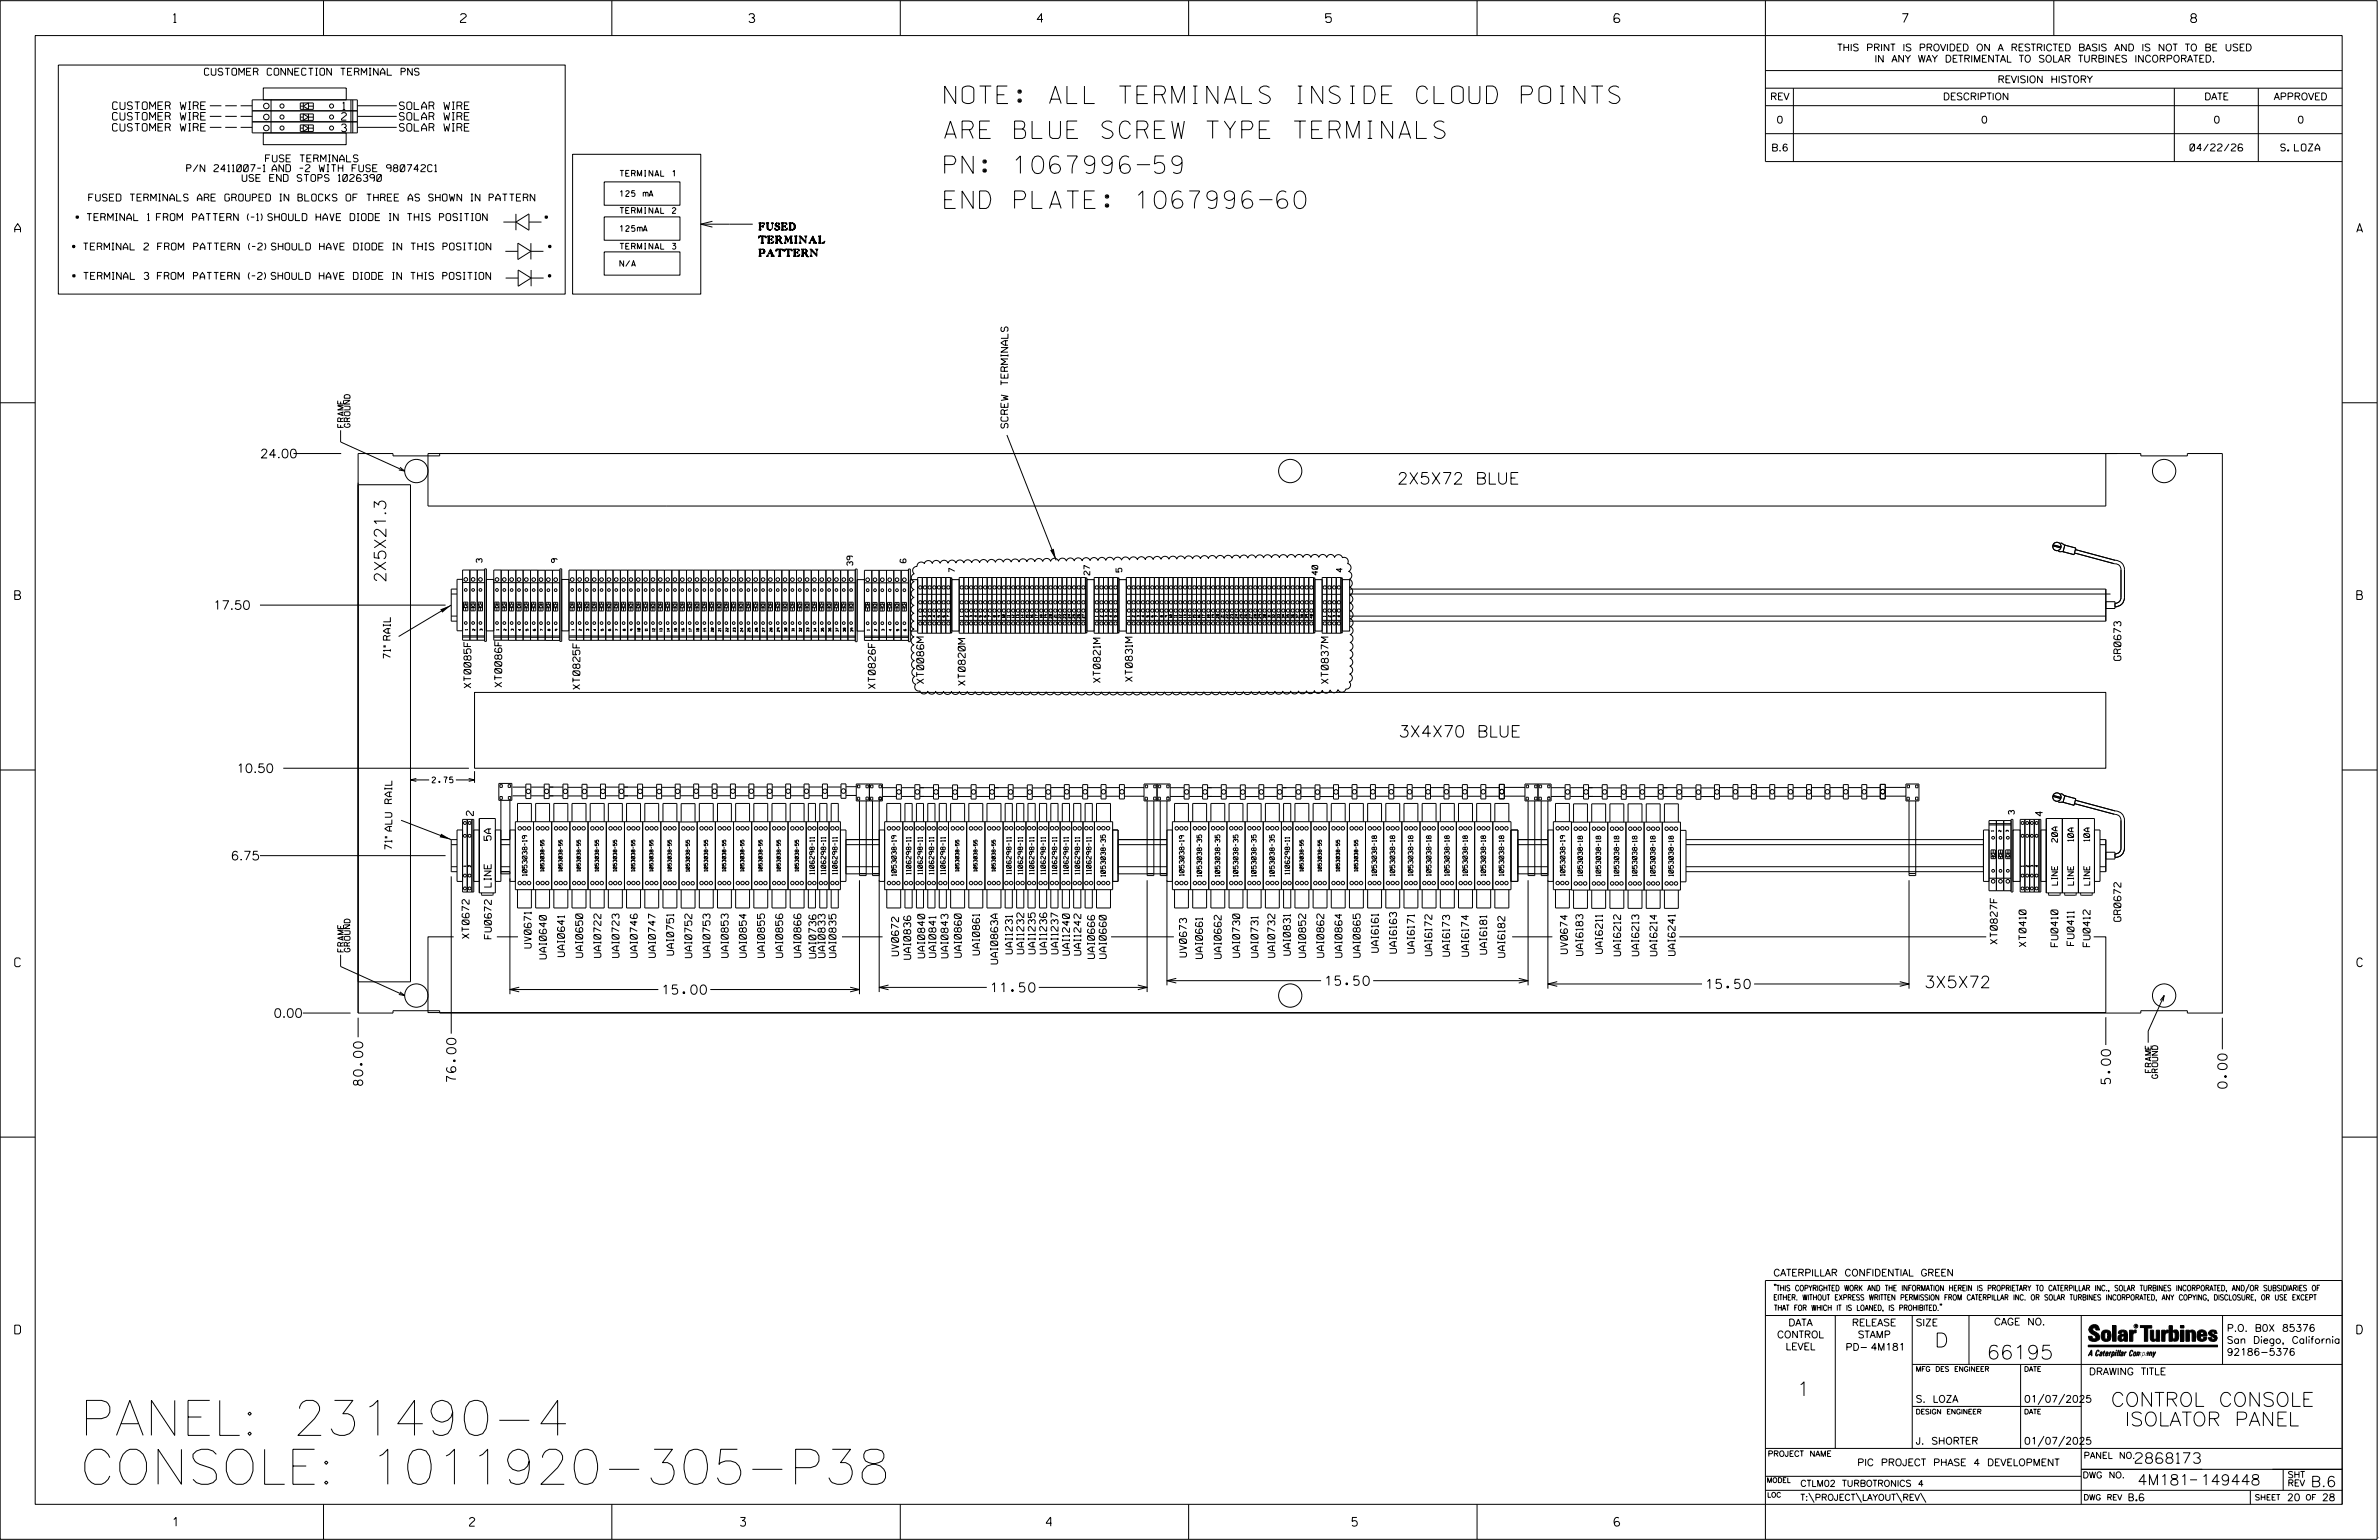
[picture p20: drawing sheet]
<svg xmlns="http://www.w3.org/2000/svg" width="864mm" height="559mm" viewBox="0 0 864 559" stroke-linecap="round" stroke-linejoin="round" font-family="sans-serif">
<defs><g id="words">
<g font-size="12.7">
<text x="29" y="520.8">PANEL: 231490-4</text>
<text x="29" y="538.6">CONSOLE: 1011920-305-P38</text>
</g>
<g font-size="6.3">
<text x="342.9" y="37.6">NOTE: ALL TERMINALS INSIDE CLOUD POINTS</text>
<text x="342.9" y="50.2">ARE BLUE SCREW TYPE TERMINALS</text>
<text x="342.9" y="62.9">PN: 1067996-59</text>
<text x="342.9" y="75.6">END PLATE: 1067996-60</text>
</g>
<g font-size="5.1">
<text x="702.3" y="488.8">D</text>
<text x="721.2" y="493.2">66195</text>
<text x="652.2" y="506.5">1</text>
<text x="766.3" y="510.3">CONTROL CONSOLE</text>
<text x="771.3" y="517.4">ISOLATOR PANEL</text>
</g>
<g font-size="4.2">
<text x="275.4" y="83.5">FUSED</text>
<text x="275.4" y="88.2">TERMINAL</text>
<text x="275.4" y="93">PATTERN</text>
<text x="507.2" y="175.7">2X5X72 BLUE</text>
<text x="140.1" y="211.4" transform="rotate(-90 140.1 211.4)">2X5X21.3</text>
<text x="507.7" y="267.5">3X4X70 BLUE</text>
<text x="698.5" y="358.4">3X5X72</text>
</g>
<g font-size="3.8">
<text x="775.1" y="531">2868173</text>
<text x="775.9" y="538.9">4M181</text>
<text x="798.8" y="538.9">149448</text>
<text x="838.8" y="539.5">B.6</text>
</g>
<g font-size="3.4">
<text x="359.9" y="360">11.50</text>
<text x="481.3" y="357.5">15.50</text>
<text x="619.6" y="358.7">15.50</text>
<text x="240.6" y="360.8">15.00</text>
<text x="131.7" y="393.8" transform="rotate(-90 131.7 393.8)">80.00</text>
<text x="165.5" y="392.5" transform="rotate(-90 165.5 392.5)">76.00</text>
<text x="766.1" y="393.3" transform="rotate(-90 766.1 393.3)">5.00</text>
<text x="808.4" y="394.9" transform="rotate(-90 808.4 394.9)">0.00</text>
</g>
<g font-size="3.2">
<text x="63" y="8.2">1</text>
<text x="167.2" y="8.2">2</text>
<text x="271.8" y="8.2">3</text>
<text x="376.5" y="8.2">4</text>
<text x="481.2" y="8.2">5</text>
<text x="690.6" y="8.2">7</text>
<text x="795.3" y="8.2">8</text>
<text x="5.4" y="84.3">A</text>
<text x="855.5" y="84.3">A</text>
<text x="94.4" y="166.2">24.00</text>
<text x="5.4" y="217.5">B</text>
<text x="77.4" y="221.1">17.50</text>
<text x="855.6" y="217.5">B</text>
<text x="85.8" y="280.3">10.50</text>
<text x="83.8" y="312.1">6.75</text>
<text x="5.4" y="350.8">C</text>
<text x="855.6" y="350.8">C</text>
<text x="99.3" y="369.2">0.00</text>
<text x="5.4" y="484">D</text>
<text x="855.6" y="484">D</text>
<text x="62.8" y="553.8">1</text>
<text x="170.4" y="553.8">2</text>
<text x="268.8" y="553.8">3</text>
<text x="379.8" y="553.8">4</text>
<text x="490.8" y="553.8">5</text>
<text x="585.9" y="553.8">6</text>
</g>
<g font-size="2.7">
<text x="40.9" y="39.7">CUSTOMER WIRE</text>
<text x="124.4" y="39.8">1</text>
<text x="145" y="39.7">SOLAR WIRE</text>
<text x="40.9" y="43.6">CUSTOMER WIRE</text>
<text x="40.9" y="47.6">CUSTOMER WIRE</text>
<text x="124" y="43.6">2</text>
<text x="124" y="47.8">3</text>
<text x="145" y="43.6">SOLAR WIRE</text>
<text x="145" y="47.6">SOLAR WIRE</text>
</g>
<g font-size="2.5">
<text x="666.9" y="18.5">THIS PRINT IS PROVIDED ON A RESTRICTED BASIS AND IS NOT TO BE USED</text>
<text x="680.5" y="22.6">IN ANY WAY DETRIMENTAL TO SOLAR TURBINES INCORPORATED.</text>
<text x="74.2" y="27.3">CUSTOMER CONNECTION TERMINAL PNS</text>
<text x="725.1" y="30">REVISION HISTORY</text>
<text x="642.6" y="36.3">REV</text>
<text x="705.3" y="36.3">DESCRIPTION</text>
<text x="800.2" y="36.3">DATE</text>
<text x="825.4" y="36.3">APPROVED</text>
<text x="644.9" y="44.7">0</text>
<text x="719.1" y="44.7">0</text>
<text x="803.5" y="44.7">0</text>
<text x="834" y="44.7">0</text>
<text x="96.4" y="58.7">FUSE TERMINALS</text>
<text x="643" y="54.8">B.6</text>
<text x="795" y="54.8">04/22/26</text>
<text x="827.9" y="54.8">S. LOZA</text>
<text x="67.8" y="62.3">P/N 2411007-1 AND -2 WITH FUSE 980742C1</text>
<text x="87.9" y="65.8">USE END STOPS 1026390</text>
<text x="32.2" y="73">FUSED TERMINALS ARE GROUPED IN BLOCKS OF THREE AS SHOWN IN PATTERN</text>
<text x="27.4" y="80.1">* TERMINAL 1 FROM PATTERN (-1) SHOULD HAVE DIODE IN THIS POSITION</text>
<text x="198" y="80.1">*</text>
<text x="26.1" y="90.7">* TERMINAL 2 FROM PATTERN (-2) SHOULD HAVE DIODE IN THIS POSITION</text>
<text x="199.2" y="90.7">*</text>
<text x="26.2" y="101.4">* TERMINAL 3 FROM PATTERN (-2) SHOULD HAVE DIODE IN THIS POSITION</text>
<text x="199.1" y="101.4">*</text>
<text x="365.9" y="155.3" transform="rotate(-90 365.9 155.3)">SCREW TERMINALS</text>
<text x="141.7" y="238.9" transform="rotate(-90 141.7 238.9)">71&quot; RAIL</text>
<text x="769.9" y="239.6" transform="rotate(-90 769.9 239.6)">GR0673</text>
<text x="171" y="249.6" transform="rotate(-90 171 249.6)">XT0085F</text>
<text x="182.1" y="249.3" transform="rotate(-90 182.1 249.3)">XT0086F</text>
<text x="210.5" y="250.1" transform="rotate(-90 210.5 250.1)">XT0825F</text>
<text x="317.7" y="249.9" transform="rotate(-90 317.7 249.9)">XT0826F</text>
<text x="335.3" y="248.1" transform="rotate(-90 335.3 248.1)">XT0086M</text>
<text x="350.4" y="248.7" transform="rotate(-90 350.4 248.7)">XT0820M</text>
<text x="399.4" y="247.7" transform="rotate(-90 399.4 247.7)">XT0821M</text>
<text x="411.1" y="247.3" transform="rotate(-90 411.1 247.3)">XT0831M</text>
<text x="482.2" y="248" transform="rotate(-90 482.2 248)">XT0837M</text>
<text x="171.8" y="295.9" transform="rotate(-90 171.8 295.9)">2</text>
<text x="741.5" y="296.1" transform="rotate(-90 741.5 296.1)">4</text>
<text x="178.3" y="304.9" transform="rotate(-90 178.3 304.9)">5A</text>
<text x="142.2" y="308.2" transform="rotate(-90 142.2 308.2)">71&quot; ALU RAIL</text>
<text x="178.3" y="321.9" transform="rotate(-90 178.3 321.9)">LINE</text>
<text x="769.9" y="334.3" transform="rotate(-90 769.9 334.3)">GR0672</text>
<text x="170.3" y="340.5" transform="rotate(-90 170.3 340.5)">XT0672</text>
<text x="178.4" y="340.6" transform="rotate(-90 178.4 340.6)">FU0672</text>
<text x="192.8" y="344" transform="rotate(-90 192.8 344)">UV0671</text>
<text x="198.3" y="347.9" transform="rotate(-90 198.3 347.9)">UAI0640</text>
<text x="204.9" y="347.1" transform="rotate(-90 204.9 347.1)">UAI0641</text>
<text x="211.5" y="347.4" transform="rotate(-90 211.5 347.4)">UAI0650</text>
<text x="218.1" y="347.4" transform="rotate(-90 218.1 347.4)">UAI0722</text>
<text x="224.7" y="347.4" transform="rotate(-90 224.7 347.4)">UAI0723</text>
<text x="231.3" y="347.4" transform="rotate(-90 231.3 347.4)">UAI0746</text>
<text x="237.9" y="347.4" transform="rotate(-90 237.9 347.4)">UAI0747</text>
<text x="244.5" y="346.6" transform="rotate(-90 244.5 346.6)">UAI0751</text>
<text x="251.1" y="347.5" transform="rotate(-90 251.1 347.5)">UAI0752</text>
<text x="257.7" y="347.4" transform="rotate(-90 257.7 347.4)">UAI0753</text>
<text x="264.3" y="347.4" transform="rotate(-90 264.3 347.4)">UAI0853</text>
<text x="270.9" y="347.4" transform="rotate(-90 270.9 347.4)">UAI0854</text>
<text x="277.5" y="347.4" transform="rotate(-90 277.5 347.4)">UAI0855</text>
<text x="284.1" y="347.4" transform="rotate(-90 284.1 347.4)">UAI0856</text>
<text x="290.7" y="347.4" transform="rotate(-90 290.7 347.4)">UAI0866</text>
<text x="296.2" y="347.6" transform="rotate(-90 296.2 347.6)">UAI0736</text>
<text x="299.5" y="347.5" transform="rotate(-90 299.5 347.5)">UAI0833</text>
<text x="303.5" y="347.5" transform="rotate(-90 303.5 347.5)">UAI0835</text>
<text x="326.2" y="346.8" transform="rotate(-90 326.2 346.8)">UV0672</text>
<text x="335.7" y="347.5" transform="rotate(-90 335.7 347.5)">UAI0840</text>
<text x="339.7" y="347.4" transform="rotate(-90 339.7 347.4)">UAI0841</text>
<text x="344.1" y="347.5" transform="rotate(-90 344.1 347.5)">UAI0843</text>
<text x="349" y="347.4" transform="rotate(-90 349 347.4)">UAI0860</text>
<text x="355.6" y="346.5" transform="rotate(-90 355.6 346.5)">UAI0861</text>
<text x="367.5" y="346.1" transform="rotate(-90 367.5 346.1)">UAI1231</text>
<text x="371.6" y="346.1" transform="rotate(-90 371.6 346.1)">UAI1232</text>
<text x="375.8" y="346.1" transform="rotate(-90 375.8 346.1)">UAI1235</text>
<text x="379.9" y="346.1" transform="rotate(-90 379.9 346.1)">UAI1236</text>
<text x="384.1" y="346.1" transform="rotate(-90 384.1 346.1)">UAI1237</text>
<text x="388.2" y="346.6" transform="rotate(-90 388.2 346.6)">UAI1240</text>
<text x="392.4" y="346.6" transform="rotate(-90 392.4 346.6)">UAI1242</text>
<text x="397.3" y="347.8" transform="rotate(-90 397.3 347.8)">UAI0666</text>
<text x="401.6" y="347.8" transform="rotate(-90 401.6 347.8)">UAI0660</text>
<text x="430.7" y="347.2" transform="rotate(-90 430.7 347.2)">UV0673</text>
<text x="436.5" y="347.8" transform="rotate(-90 436.5 347.8)">UAI0661</text>
<text x="443.3" y="347.8" transform="rotate(-90 443.3 347.8)">UAI0662</text>
<text x="450" y="347.4" transform="rotate(-90 450 347.4)">UAI0730</text>
<text x="456.7" y="347.4" transform="rotate(-90 456.7 347.4)">UAI0731</text>
<text x="462.8" y="347.4" transform="rotate(-90 462.8 347.4)">UAI0732</text>
<text x="468.4" y="346.6" transform="rotate(-90 468.4 346.6)">UAI0831</text>
<text x="474" y="347.4" transform="rotate(-90 474 347.4)">UAI0852</text>
<text x="480.6" y="347.4" transform="rotate(-90 480.6 347.4)">UAI0862</text>
<text x="487.2" y="347.4" transform="rotate(-90 487.2 347.4)">UAI0864</text>
<text x="493.8" y="347.4" transform="rotate(-90 493.8 347.4)">UAI0865</text>
<text x="500.3" y="345.5" transform="rotate(-90 500.3 345.5)">UAI6161</text>
<text x="506.9" y="345.9" transform="rotate(-90 506.9 345.9)">UAI6163</text>
<text x="513.4" y="345.8" transform="rotate(-90 513.4 345.8)">UAI6171</text>
<text x="519.8" y="346.8" transform="rotate(-90 519.8 346.8)">UAI6172</text>
<text x="526.2" y="347" transform="rotate(-90 526.2 347)">UAI6173</text>
<text x="533.1" y="347" transform="rotate(-90 533.1 347)">UAI6174</text>
<text x="539.7" y="346.2" transform="rotate(-90 539.7 346.2)">UAI6181</text>
<text x="546.3" y="347.4" transform="rotate(-90 546.3 347.4)">UAI6182</text>
<text x="569" y="346" transform="rotate(-90 569 346)">UV0674</text>
<text x="574.6" y="346.7" transform="rotate(-90 574.6 346.7)">UAI6183</text>
<text x="581.7" y="346" transform="rotate(-90 581.7 346)">UAI6211</text>
<text x="588.3" y="346.8" transform="rotate(-90 588.3 346.8)">UAI6212</text>
<text x="594.9" y="346.8" transform="rotate(-90 594.9 346.8)">UAI6213</text>
<text x="601.5" y="346.8" transform="rotate(-90 601.5 346.8)">UAI6214</text>
<text x="608.1" y="346.7" transform="rotate(-90 608.1 346.7)">UAI6241</text>
<text x="725" y="342.5" transform="rotate(-90 725 342.5)">XT0827F</text>
<text x="735.5" y="343.5" transform="rotate(-90 735.5 343.5)">XT0410</text>
<text x="747.1" y="343.5" transform="rotate(-90 747.1 343.5)">FU0410</text>
<text x="752.9" y="343.1" transform="rotate(-90 752.9 343.1)">FU0411</text>
<text x="758.7" y="343.5" transform="rotate(-90 758.7 343.5)">FU0412</text>
<text x="330.6" y="348.1" transform="rotate(-90 330.6 348.1)">UAI0836</text>
<text x="362.2" y="349.8" transform="rotate(-90 362.2 349.8)">UAI0863A</text>
<text x="643.8" y="463">CATERPILLAR CONFIDENTIAL GREEN</text>
<text x="645.1" y="485.5">CONTROL</text>
<text x="649.2" y="481.1">DATA</text>
<text x="672.3" y="481.1">RELEASE</text>
<text x="674.4" y="485.5">STAMP</text>
<text x="695.4" y="481.1">SIZE</text>
<text x="723.8" y="480.8">CAGE NO.</text>
<text x="808.4" y="483.1">P.O. B0X 85376</text>
<text x="648.2" y="489.8">LEVEL</text>
<text x="669.9" y="490">PD- 4M181</text>
<text x="808.4" y="487.5">San Diego, California</text>
<text x="808.4" y="491.8">92186-5376</text>
<text x="758.3" y="498.9">DRAWING TITLE</text>
<text x="695.4" y="508.9">S. LOZA</text>
<text x="734.8" y="508.9">01/07/2025</text>
<text x="695.4" y="524.1">J. SHORTER</text>
<text x="734.8" y="524.1">01/07/2025</text>
<text x="674.2" y="531.9">PIC PROJECT PHASE 4 DEVELOPMENT</text>
<text x="772.8" y="544.6">B.6</text>
<text x="830.2" y="544.6">20</text>
<text x="842.9" y="544.6">28</text>
</g>
<g font-size="2.3">
<text x="756.4" y="529.2">PANEL NO.</text>
<text x="653.5" y="539.4">CTLM02 TURBOTRONICS 4</text>
<text x="756" y="536.3">DWG NO.</text>
<text x="830.4" y="539.3">REV</text>
<text x="830.4" y="536.2">SHT</text>
<text x="653.5" y="544.5">T:\PROJECT\LAYOUT\REV\</text>
</g>
<g font-size="2.1">
<text x="225.1" y="64">TERMINAL 1</text>
<text x="225.1" y="71.3">125 mA</text>
<text x="225.1" y="77.4">TERMINAL 2</text>
<text x="225.1" y="84">125mA</text>
<text x="225.1" y="90.4">TERMINAL 3</text>
<text x="225.1" y="96.7">N/A</text>
<text x="124.7" y="155.1" transform="rotate(-90 124.7 155.1)">FRAME</text>
<text x="127.1" y="155.1" transform="rotate(-90 127.1 155.1)">GROUND</text>
<text x="175" y="204.1" transform="rotate(-90 175 204.1)">3</text>
<text x="202.3" y="204.1" transform="rotate(-90 202.3 204.1)">9</text>
<text x="309.6" y="205.2" transform="rotate(-90 309.6 205.2)">39</text>
<text x="346.6" y="207.6" transform="rotate(-90 346.6 207.6)">7</text>
<text x="395.6" y="208.6" transform="rotate(-90 395.6 208.6)">27</text>
<text x="407.3" y="207.6" transform="rotate(-90 407.3 207.6)">5</text>
<text x="478.4" y="208.6" transform="rotate(-90 478.4 208.6)">40</text>
<text x="487.3" y="207.6" transform="rotate(-90 487.3 207.6)">4</text>
<text x="156.9" y="284.1">2.75</text>
<text x="731.2" y="295.5" transform="rotate(-90 731.2 295.5)">3</text>
<text x="746.9" y="305.6" transform="rotate(-90 746.9 305.6)">20A</text>
<text x="752.7" y="305.3" transform="rotate(-90 752.7 305.3)">10A</text>
<text x="758.5" y="305.3" transform="rotate(-90 758.5 305.3)">10A</text>
<text x="746.9" y="321.2" transform="rotate(-90 746.9 321.2)">LINE</text>
<text x="752.7" y="321.2" transform="rotate(-90 752.7 321.2)">LINE</text>
<text x="758.6" y="321.2" transform="rotate(-90 758.6 321.2)">LINE</text>
<text x="124.7" y="345.4" transform="rotate(-90 124.7 345.4)">FRAME</text>
<text x="127.1" y="345.4" transform="rotate(-90 127.1 345.4)">GROUND</text>
<text x="780.9" y="389.2" transform="rotate(-90 780.9 389.2)">FRAME</text>
<text x="783.3" y="391.3" transform="rotate(-90 783.3 391.3)">GROUND</text>
</g>
<g font-size="2">
<text x="643.8" y="468.4">&quot;THIS COPYRIGHTED WORK AND THE INFORMATION HEREIN IS PROPRIETARY TO CATERPILLAR INC., SOLAR TURBINES INCORPORATED, AND/OR SUBSIDIARIES OF</text>
<text x="643.8" y="471.8">EITHER. WITHOUT EXPRESS WRITTEN PERMISSION FROM CATERPILLAR INC. OR SOLAR TURBINES INCORPORATED, ANY COPYING, DISCLOSURE, OR USE EXCEPT</text>
<text x="644" y="475.6">THAT FOR WHICH IT IS LOANED, IS PROHIBITED.&quot;</text>
<text x="641.7" y="528.5">PROJECT NAME</text>
<text x="756.3" y="544.3">DWG REV</text>
<text x="818.5" y="544.3">SHEET</text>
<text x="836.9" y="544.3">OF</text>
</g>
<g font-size="1.8">
<text x="695.4" y="497.6">MFG DES ENGINEER</text>
<text x="734.8" y="497.6">DATE</text>
<text x="695.4" y="513.1">DESIGN ENGINEER</text>
<text x="734.8" y="513.1">DATE</text>
<text x="641.3" y="538">MODEL</text>
<text x="641.5" y="543.3">LOC</text>
</g>
<g font-size="1.7">
<text x="191.3" y="317.8" transform="rotate(-90 191.3 317.8)">1053038-19</text>
<text x="295.6" y="317.2" transform="rotate(-90 295.6 317.2)">1106298-11</text>
<text x="299.8" y="317.2" transform="rotate(-90 299.8 317.2)">1106298-11</text>
<text x="303.9" y="317.2" transform="rotate(-90 303.9 317.2)">1106298-11</text>
<text x="325.4" y="317.8" transform="rotate(-90 325.4 317.8)">1053038-19</text>
<text x="330.7" y="317.2" transform="rotate(-90 330.7 317.2)">1106298-11</text>
<text x="334.9" y="317.2" transform="rotate(-90 334.9 317.2)">1106298-11</text>
<text x="339" y="317.2" transform="rotate(-90 339 317.2)">1106298-11</text>
<text x="343.1" y="317.2" transform="rotate(-90 343.1 317.2)">1106298-11</text>
<text x="367.1" y="317.2" transform="rotate(-90 367.1 317.2)">1106298-11</text>
<text x="371.2" y="317.2" transform="rotate(-90 371.2 317.2)">1106298-11</text>
<text x="375.4" y="317.2" transform="rotate(-90 375.4 317.2)">1106298-11</text>
<text x="379.5" y="317.2" transform="rotate(-90 379.5 317.2)">1106298-11</text>
<text x="383.7" y="317.2" transform="rotate(-90 383.7 317.2)">1106298-11</text>
<text x="387.8" y="317.2" transform="rotate(-90 387.8 317.2)">1106298-11</text>
<text x="392" y="317.2" transform="rotate(-90 392 317.2)">1106298-11</text>
<text x="396.1" y="317.2" transform="rotate(-90 396.1 317.2)">1106298-11</text>
<text x="429.8" y="317.8" transform="rotate(-90 429.8 317.8)">1053038-19</text>
<text x="468.1" y="317.2" transform="rotate(-90 468.1 317.2)">1106298-11</text>
<text x="499.7" y="317.8" transform="rotate(-90 499.7 317.8)">1053038-18</text>
<text x="506.3" y="317.8" transform="rotate(-90 506.3 317.8)">1053038-18</text>
<text x="512.9" y="317.8" transform="rotate(-90 512.9 317.8)">1053038-18</text>
<text x="519.5" y="317.8" transform="rotate(-90 519.5 317.8)">1053038-18</text>
<text x="526.1" y="317.8" transform="rotate(-90 526.1 317.8)">1053038-18</text>
<text x="532.7" y="317.8" transform="rotate(-90 532.7 317.8)">1053038-18</text>
<text x="539.3" y="317.8" transform="rotate(-90 539.3 317.8)">1053038-18</text>
<text x="545.9" y="317.8" transform="rotate(-90 545.9 317.8)">1053038-18</text>
<text x="568.1" y="317.8" transform="rotate(-90 568.1 317.8)">1053038-19</text>
<text x="574.5" y="317.9" transform="rotate(-90 574.5 317.9)">1053038-18</text>
<text x="581" y="317.9" transform="rotate(-90 581 317.9)">1053038-18</text>
<text x="587.6" y="317.9" transform="rotate(-90 587.6 317.9)">1053038-18</text>
<text x="594.2" y="317.9" transform="rotate(-90 594.2 317.9)">1053038-18</text>
<text x="600.8" y="317.9" transform="rotate(-90 600.8 317.9)">1053038-18</text>
<text x="607.4" y="317.9" transform="rotate(-90 607.4 317.9)">1053038-18</text>
<text x="401.3" y="318" transform="rotate(-90 401.3 318)">1053038-35</text>
<text x="436.2" y="318" transform="rotate(-90 436.2 318)">1053038-35</text>
<text x="442.8" y="318" transform="rotate(-90 442.8 318)">1053038-35</text>
<text x="449.4" y="318" transform="rotate(-90 449.4 318)">1053038-35</text>
<text x="456" y="318" transform="rotate(-90 456 318)">1053038-35</text>
<text x="462.6" y="318" transform="rotate(-90 462.6 318)">1053038-35</text>
</g>
<g font-size="1.3">
<text x="197.5" y="316.2" transform="rotate(-90 197.5 316.2)">1053038-55</text>
<text x="204.1" y="316.2" transform="rotate(-90 204.1 316.2)">1053038-55</text>
<text x="210.7" y="316.2" transform="rotate(-90 210.7 316.2)">1053038-55</text>
<text x="217.3" y="316.2" transform="rotate(-90 217.3 316.2)">1053038-55</text>
<text x="223.9" y="316.2" transform="rotate(-90 223.9 316.2)">1053038-55</text>
<text x="230.5" y="316.2" transform="rotate(-90 230.5 316.2)">1053038-55</text>
<text x="237.1" y="316.2" transform="rotate(-90 237.1 316.2)">1053038-55</text>
<text x="243.7" y="316.2" transform="rotate(-90 243.7 316.2)">1053038-55</text>
<text x="250.3" y="316.2" transform="rotate(-90 250.3 316.2)">1053038-55</text>
<text x="256.9" y="316.2" transform="rotate(-90 256.9 316.2)">1053038-55</text>
<text x="263.5" y="316.2" transform="rotate(-90 263.5 316.2)">1053038-55</text>
<text x="270.1" y="316.2" transform="rotate(-90 270.1 316.2)">1053038-55</text>
<text x="276.7" y="316.2" transform="rotate(-90 276.7 316.2)">1053038-55</text>
<text x="283.3" y="316.2" transform="rotate(-90 283.3 316.2)">1053038-55</text>
<text x="289.9" y="316.2" transform="rotate(-90 289.9 316.2)">1053038-55</text>
<text x="348.1" y="316.2" transform="rotate(-90 348.1 316.2)">1053038-55</text>
<text x="354.7" y="316.2" transform="rotate(-90 354.7 316.2)">1053038-55</text>
<text x="361.3" y="316.2" transform="rotate(-90 361.3 316.2)">1053038-55</text>
<text x="473.1" y="316.2" transform="rotate(-90 473.1 316.2)">1053038-55</text>
<text x="479.7" y="316.2" transform="rotate(-90 479.7 316.2)">1053038-55</text>
<text x="486.3" y="316.2" transform="rotate(-90 486.3 316.2)">1053038-55</text>
<text x="492.9" y="316.2" transform="rotate(-90 492.9 316.2)">1053038-55</text>
</g>
<text font-size=".9" x="775.1" y="481.7">R</text>
<g font-size=".8">
<text x="334.4" y="223.8" transform="rotate(-90 334.4 223.8)">1</text>
<text x="336.1" y="223.9" transform="rotate(-90 336.1 223.9)">2</text>
<text x="337.8" y="223.9" transform="rotate(-90 337.8 223.9)">3</text>
<text x="339.5" y="223.9" transform="rotate(-90 339.5 223.9)">4</text>
<text x="341.2" y="223.9" transform="rotate(-90 341.2 223.9)">5</text>
<text x="342.9" y="223.9" transform="rotate(-90 342.9 223.9)">6</text>
<text x="344.6" y="223.9" transform="rotate(-90 344.6 223.9)">7</text>
<text x="349.5" y="223.8" transform="rotate(-90 349.5 223.8)">1</text>
<text x="351.2" y="223.9" transform="rotate(-90 351.2 223.9)">2</text>
<text x="352.9" y="223.9" transform="rotate(-90 352.9 223.9)">3</text>
<text x="354.6" y="223.9" transform="rotate(-90 354.6 223.9)">4</text>
<text x="356.3" y="223.9" transform="rotate(-90 356.3 223.9)">5</text>
<text x="359.7" y="223.9" transform="rotate(-90 359.7 223.9)">7</text>
<text x="361.4" y="223.9" transform="rotate(-90 361.4 223.9)">8</text>
<text x="363.1" y="223.9" transform="rotate(-90 363.1 223.9)">9</text>
<text x="364.8" y="224.2" transform="rotate(-90 364.8 224.2)">10</text>
<text x="366.5" y="224" transform="rotate(-90 366.5 224)">11</text>
<text x="368.2" y="224.2" transform="rotate(-90 368.2 224.2)">12</text>
<text x="369.9" y="224.2" transform="rotate(-90 369.9 224.2)">13</text>
<text x="371.6" y="224.2" transform="rotate(-90 371.6 224.2)">14</text>
<text x="373.3" y="224.2" transform="rotate(-90 373.3 224.2)">15</text>
<text x="375" y="224.2" transform="rotate(-90 375 224.2)">16</text>
<text x="376.7" y="224.2" transform="rotate(-90 376.7 224.2)">17</text>
<text x="378.4" y="224.2" transform="rotate(-90 378.4 224.2)">18</text>
<text x="380.1" y="224.2" transform="rotate(-90 380.1 224.2)">19</text>
<text x="381.8" y="224.3" transform="rotate(-90 381.8 224.3)">20</text>
<text x="383.5" y="224.2" transform="rotate(-90 383.5 224.2)">21</text>
<text x="385.2" y="224.3" transform="rotate(-90 385.2 224.3)">22</text>
<text x="386.9" y="224.3" transform="rotate(-90 386.9 224.3)">23</text>
<text x="388.6" y="224.3" transform="rotate(-90 388.6 224.3)">24</text>
<text x="390.2" y="224.3" transform="rotate(-90 390.2 224.3)">25</text>
<text x="391.9" y="224.3" transform="rotate(-90 391.9 224.3)">26</text>
<text x="393.6" y="224.3" transform="rotate(-90 393.6 224.3)">27</text>
<text x="398.5" y="223.8" transform="rotate(-90 398.5 223.8)">1</text>
<text x="400.2" y="223.9" transform="rotate(-90 400.2 223.9)">2</text>
<text x="401.9" y="223.9" transform="rotate(-90 401.9 223.9)">3</text>
<text x="403.6" y="223.9" transform="rotate(-90 403.6 223.9)">4</text>
<text x="405.3" y="223.9" transform="rotate(-90 405.3 223.9)">5</text>
<text x="410.2" y="223.8" transform="rotate(-90 410.2 223.8)">1</text>
<text x="411.9" y="223.9" transform="rotate(-90 411.9 223.9)">2</text>
<text x="413.6" y="223.9" transform="rotate(-90 413.6 223.9)">3</text>
<text x="415.3" y="223.9" transform="rotate(-90 415.3 223.9)">4</text>
<text x="417" y="223.9" transform="rotate(-90 417 223.9)">5</text>
<text x="418.7" y="223.9" transform="rotate(-90 418.7 223.9)">6</text>
<text x="420.4" y="223.9" transform="rotate(-90 420.4 223.9)">7</text>
<text x="422.1" y="223.9" transform="rotate(-90 422.1 223.9)">8</text>
<text x="423.8" y="223.9" transform="rotate(-90 423.8 223.9)">9</text>
<text x="425.5" y="224.2" transform="rotate(-90 425.5 224.2)">10</text>
<text x="427.2" y="224" transform="rotate(-90 427.2 224)">11</text>
<text x="428.9" y="224.2" transform="rotate(-90 428.9 224.2)">12</text>
<text x="430.5" y="224.2" transform="rotate(-90 430.5 224.2)">13</text>
<text x="432.2" y="224.2" transform="rotate(-90 432.2 224.2)">14</text>
<text x="433.9" y="224.2" transform="rotate(-90 433.9 224.2)">15</text>
<text x="435.6" y="224.2" transform="rotate(-90 435.6 224.2)">16</text>
<text x="437.3" y="224.2" transform="rotate(-90 437.3 224.2)">17</text>
<text x="439" y="224.2" transform="rotate(-90 439 224.2)">18</text>
<text x="440.7" y="224.2" transform="rotate(-90 440.7 224.2)">19</text>
<text x="442.4" y="224.3" transform="rotate(-90 442.4 224.3)">20</text>
<text x="444.1" y="224.2" transform="rotate(-90 444.1 224.2)">21</text>
<text x="445.8" y="224.3" transform="rotate(-90 445.8 224.3)">22</text>
<text x="447.5" y="224.3" transform="rotate(-90 447.5 224.3)">23</text>
<text x="449.2" y="224.3" transform="rotate(-90 449.2 224.3)">24</text>
<text x="450.9" y="224.3" transform="rotate(-90 450.9 224.3)">25</text>
<text x="452.6" y="224.3" transform="rotate(-90 452.6 224.3)">26</text>
<text x="454.3" y="224.3" transform="rotate(-90 454.3 224.3)">27</text>
<text x="456" y="224.3" transform="rotate(-90 456 224.3)">28</text>
<text x="457.7" y="224.3" transform="rotate(-90 457.7 224.3)">29</text>
<text x="459.4" y="224.3" transform="rotate(-90 459.4 224.3)">30</text>
<text x="461.1" y="224.2" transform="rotate(-90 461.1 224.2)">31</text>
<text x="462.8" y="224.3" transform="rotate(-90 462.8 224.3)">32</text>
<text x="464.5" y="224.3" transform="rotate(-90 464.5 224.3)">33</text>
<text x="466.2" y="224.3" transform="rotate(-90 466.2 224.3)">34</text>
<text x="467.9" y="224.3" transform="rotate(-90 467.9 224.3)">35</text>
<text x="469.6" y="224.3" transform="rotate(-90 469.6 224.3)">36</text>
<text x="471.3" y="224.3" transform="rotate(-90 471.3 224.3)">37</text>
<text x="473" y="224.3" transform="rotate(-90 473 224.3)">38</text>
<text x="474.7" y="224.3" transform="rotate(-90 474.7 224.3)">39</text>
<text x="476.4" y="224.3" transform="rotate(-90 476.4 224.3)">40</text>
<text x="481.3" y="223.8" transform="rotate(-90 481.3 223.8)">1</text>
<text x="483" y="223.9" transform="rotate(-90 483 223.9)">2</text>
<text x="484.7" y="223.9" transform="rotate(-90 484.7 223.9)">3</text>
<text x="486.4" y="223.9" transform="rotate(-90 486.4 223.9)">4</text>
<text x="169.7" y="228.6" transform="rotate(-90 169.7 228.6)">1</text>
<text x="172.4" y="228.8" transform="rotate(-90 172.4 228.8)">2</text>
<text x="175.1" y="228.8" transform="rotate(-90 175.1 228.8)">3</text>
<text x="181.1" y="228.7" transform="rotate(-90 181.1 228.7)">1</text>
<text x="183.7" y="228.8" transform="rotate(-90 183.7 228.8)">2</text>
<text x="186.4" y="228.8" transform="rotate(-90 186.4 228.8)">3</text>
<text x="189.1" y="228.8" transform="rotate(-90 189.1 228.8)">4</text>
<text x="191.7" y="228.8" transform="rotate(-90 191.7 228.8)">5</text>
<text x="197.1" y="228.8" transform="rotate(-90 197.1 228.8)">7</text>
<text x="199.7" y="228.9" transform="rotate(-90 199.7 228.9)">8</text>
<text x="202.4" y="228.9" transform="rotate(-90 202.4 228.9)">9</text>
<text x="208.4" y="228.7" transform="rotate(-90 208.4 228.7)">1</text>
<text x="211" y="228.8" transform="rotate(-90 211 228.8)">2</text>
<text x="213.7" y="228.8" transform="rotate(-90 213.7 228.8)">3</text>
<text x="216.4" y="228.8" transform="rotate(-90 216.4 228.8)">4</text>
<text x="219" y="228.8" transform="rotate(-90 219 228.8)">5</text>
<text x="224.4" y="228.8" transform="rotate(-90 224.4 228.8)">7</text>
<text x="227" y="228.8" transform="rotate(-90 227 228.8)">8</text>
<text x="229.7" y="228.8" transform="rotate(-90 229.7 228.8)">9</text>
<text x="232.4" y="229.1" transform="rotate(-90 232.4 229.1)">10</text>
<text x="235" y="229" transform="rotate(-90 235 229)">11</text>
<text x="237.7" y="229.1" transform="rotate(-90 237.7 229.1)">12</text>
<text x="240.3" y="229.1" transform="rotate(-90 240.3 229.1)">13</text>
<text x="243" y="229.1" transform="rotate(-90 243 229.1)">14</text>
<text x="245.7" y="229.1" transform="rotate(-90 245.7 229.1)">15</text>
<text x="248.3" y="229.1" transform="rotate(-90 248.3 229.1)">16</text>
<text x="251" y="229.1" transform="rotate(-90 251 229.1)">17</text>
<text x="253.7" y="229.1" transform="rotate(-90 253.7 229.1)">18</text>
<text x="256.3" y="229.1" transform="rotate(-90 256.3 229.1)">19</text>
<text x="259" y="229.3" transform="rotate(-90 259 229.3)">20</text>
<text x="261.7" y="229.1" transform="rotate(-90 261.7 229.1)">21</text>
<text x="264.3" y="229.3" transform="rotate(-90 264.3 229.3)">22</text>
<text x="267" y="229.3" transform="rotate(-90 267 229.3)">23</text>
<text x="269.7" y="229.3" transform="rotate(-90 269.7 229.3)">24</text>
<text x="272.3" y="229.3" transform="rotate(-90 272.3 229.3)">25</text>
<text x="275" y="229.3" transform="rotate(-90 275 229.3)">26</text>
<text x="277.6" y="229.3" transform="rotate(-90 277.6 229.3)">27</text>
<text x="280.3" y="229.3" transform="rotate(-90 280.3 229.3)">28</text>
<text x="283" y="229.3" transform="rotate(-90 283 229.3)">29</text>
<text x="285.6" y="229.2" transform="rotate(-90 285.6 229.2)">30</text>
<text x="288.3" y="229.1" transform="rotate(-90 288.3 229.1)">31</text>
<text x="291" y="229.2" transform="rotate(-90 291 229.2)">32</text>
<text x="293.6" y="229.2" transform="rotate(-90 293.6 229.2)">33</text>
<text x="296.3" y="229.2" transform="rotate(-90 296.3 229.2)">34</text>
<text x="299" y="229.2" transform="rotate(-90 299 229.2)">35</text>
<text x="301.6" y="229.2" transform="rotate(-90 301.6 229.2)">36</text>
<text x="304.3" y="229.2" transform="rotate(-90 304.3 229.2)">37</text>
<text x="307" y="229.2" transform="rotate(-90 307 229.2)">38</text>
<text x="309.6" y="229.2" transform="rotate(-90 309.6 229.2)">39</text>
<text x="315.6" y="228.7" transform="rotate(-90 315.6 228.7)">1</text>
<text x="318.3" y="228.9" transform="rotate(-90 318.3 228.9)">2</text>
<text x="320.9" y="228.9" transform="rotate(-90 320.9 228.9)">3</text>
<text x="323.6" y="228.9" transform="rotate(-90 323.6 228.9)">4</text>
<text x="326.3" y="228.9" transform="rotate(-90 326.3 228.9)">5</text>
<text x="723.7" y="301.7" transform="rotate(-90 723.7 301.7)">1</text>
<text x="726.4" y="301.8" transform="rotate(-90 726.4 301.8)">2</text>
<text x="729.1" y="301.8" transform="rotate(-90 729.1 301.8)">3</text>
<text x="169.2" y="314.4" transform="rotate(-90 169.2 314.4)">1</text>
<text x="170.9" y="314.6" transform="rotate(-90 170.9 314.6)">2</text>
<text x="734.6" y="314.4" transform="rotate(-90 734.6 314.4)">1</text>
<text x="736.3" y="314.6" transform="rotate(-90 736.3 314.6)">2</text>
<text x="738" y="314.6" transform="rotate(-90 738 314.6)">3</text>
<text x="739.7" y="314.6" transform="rotate(-90 739.7 314.6)">4</text>
</g>
</g></defs>
<g fill="none" stroke="#000" stroke-width=".36">
<path d="M.1 .2h862.8v558.4h-862.8zM12.8 12.9h837.4v533h-837.4zM117.4 .2v12.7M222.1 .2v12.7M326.8 .2v12.7M431.5 .2v12.7M536.2 .2v12.7M587.9 5.5l-.5-.5h-1l-.5 1v1.7l.5 .4h1l.6-.4v-.6l-.6-.5h-1l-.5 .5M640.9 .2v58.4h209.3M745.6 .2v12.7M21.2 23.6h184v83.1h-184zM91.5 36.2h38.2v12h-38.2z"/>
<path d="M95.6 31.9h30.1v4.3h-30.1zM98.4 36.2v12M109 37.4h4.7v2.3h-4.7zM109 38.5h1M110.1 38.5l1.9-1.2v2.4zM110.1 37.3v2.4M112 38.5h1.7M127.4 36.2v12M128.1 36.2v12M129.7 38.4h14.3M640.9 25.6h209.3M640.9 32h209.3"/>
<path d="M640.9 38.3h209.3M651 32v26.6M789.3 32v26.6M819.8 32v26.6M91.5 40.2h38.2M91.5 44.2h38.2M95.6 48.2h30.1v4.3h-30.1zM109 41.3h4.7v2.4h-4.7zM109 45.3h4.7v2.4h-4.7zM109 42.5h1M109 46.5h1M110.1 41.3v2.4l1.9-1.2"/>
<path d="M110.1 45.3l1.9 1.2-1.9 1.2zM110.1 41.3l1.9 1.2M112 41.3v2.4M112 45.3v2.4M112 42.5h1.7M112 46.5h1.7M129.7 42.2h14.3M129.7 46.2h14.3M207.9 56h46.5v50.7h-46.5zM640.9 48.5h209.3M219.3 78.7h27.5v8.5h-27.5zM219.3 66h27.5v8.5h-27.5z"/>
<path d="M182.7 80.6h4.6M183.4 91.2h4.6M187.3 80.6l4.7-3v5.9zM187.3 80.6v2.9M188 88.2l4.7 3-4.7 3zM188.1 98l4.7 2.9-4.7 3zM192 80.6h4.6M192.7 88.2v6M192.7 91.2h4.6M192.8 98v5.9M219.3 91.4h27.5v8.4h-27.5zM254.4 81.4h18.9"/>
<path d="M258.6 80.3l-4.2 1.1 4.2 1M183.6 100.9h4.5M192.8 100.9h4.5M.1 146.2h12.7M123.6 156.1v4.3l23.3 10.5M365.5 157.8l17.9 45.5M850.2 146.2h12.7M106.5 164.6h17.4M130 175.9h19v180.4h-19M145.2 169.5l1.7 1.4-2.1-.4M159.6 164.6v.8h-16.9v-.8h-12.7v203h12.7v-.9h16.9v.9h617.5v-.9h16.9v.9h12.7M764.4 164.6v19h-609v-19h621.7v.8h16.9v-.8h12.7v203"/>
<path d="M745.2 198l2.9 .8M745.3 197.7l2.9 .8M748 197l1.7 .8M749.5 197.8l4 1.1-.6 2.4-4-1.1zM753.4 199.4l14.4 3.9a3.4 3.4 0 0 1 3.4 3.4v10.1a3.4 3.4 0 0 1-3.4 3.4M94.4 219.6h67.3M163.8 215.5h2.1M163.8 219.6l-19.1 11.4M165.9 213.7h-2.1v11.7h2.1M167.9 210.2h-2v18.7h2M167.9 211.4h2.7M168.3 218.5h1.5v3.2h-1.5z"/>
<path d="M168.3 219.2h1.5M169.1 218.5v.6M169.1 219.2l.7 1.3h-1.5zM170.6 206.8v25.5M170.6 211.4h5.3M170.9 218.5h1.6v3.2h-1.6zM170.9 219.2h1.6l-.8 1.3zM171.7 218.5v.6M173.2 206.8v25.5M173.6 218.5h1.6v3.2h-1.6zM173.6 219.2h1.6l-.8 1.3zM174.4 218.5v.7"/>
<path d="M175.9 206.8h-8v25.5M175.9 206.4h.7v26.3h-.7zM176.6 210.3h2.6v18.6h-2.6zM179.2 211.4l24 .1M179.6 219.2h1.6M179.6 218.5h1.6v3.2h-1.6zM180.4 219.2l.8 1.3h-1.6zM180.4 218.5v.7M181.9 206.8v25.5M182.2 218.5h1.6v3.2h-1.6zM182.2 219.2h1.6l-.7 1.3zM183.1 218.5v.7"/>
<path d="M184.6 206.9v25.4M184.9 218.5h1.6v3.2h-1.6zM184.9 219.3h1.6l-.8 1.2zM185.7 218.5v.7M187.3 206.9v25.4M187.6 218.5h1.6v3.2h-1.6zM187.6 219.3h1.6M188.4 219.3l.8 1.2h-1.6zM188.4 218.5v.7M189.9 206.9v25.4M190.3 219.3h1.5l-.8 1.2zM190.3 218.5h1.5v3.2h-1.5z"/>
<path d="M191 218.5v.7M192.6 206.9v25.4M192.9 219.3h1.6l-.8 1.2zM192.9 218.5h1.6v3.2h-1.6zM193.7 218.5v.7M195.2 206.9h8M195.6 218.5h1.5v3.2h-1.5zM195.6 219.3h1.6M196.4 219.3l.8 1.2h-1.6zM196.4 218.5v.7M197.9 206.9v25.4h-18.7v-25.5l16 .1v25.4M198.3 218.5h1.5v3.2h-1.5z"/>
<path d="M198.3 219.3h1.5l-.8 1.2zM199 218.5v.7M200.6 206.9v25.5M200.9 219.3h1.6l-.8 1.2zM200.9 218.5h1.6v3.2h-1.6zM201.7 218.5v.7M203.2 206.4h.7v26.3h-.7zM203.9 210.3h2.7v18.6h-2.7zM206.6 211.4l103.9 .1M206.9 218.5h1.6v3.2h-1.6zM206.9 219.2h1.6M207.7 218.5v.7"/>
<path d="M207.7 219.2l.8 1.3h-1.6zM209.2 206.9v25.4M209.6 218.5h1.5v3.2h-1.5zM209.6 219.3h1.5l-.7 1.2zM210.4 218.5v.7M211.9 206.9v25.4M212.2 218.5h1.6v3.2h-1.6zM212.2 219.3h1.6l-.8 1.2zM213 218.5v.7M214.6 206.9v25.4M214.9 218.5h1.6v3.2h-1.6zM214.9 219.3h1.6"/>
<path d="M215.7 219.3l.8 1.2h-1.6zM215.7 218.5v.7M217.2 206.9v25.4M217.6 218.5h1.5v3.2h-1.5zM217.6 219.3h1.5l-.8 1.2zM218.3 218.5v.7M219.9 206.9v25.4M220.2 218.5h1.6v3.2h-1.6zM220.2 219.3h1.6l-.8 1.2zM221 218.5v.7M222.5 206.9v25.4M222.9 218.5h1.6v3.2h-1.6z"/>
<path d="M222.9 219.3h1.6M223.7 218.5v.7M223.7 219.3l.8 1.2h-1.6zM225.2 206.9v25.4M225.6 219.3h1.5l-.8 1.2zM225.6 218.5h1.5v3.2h-1.5zM226.3 218.5v.7M227.9 206.9v25.4M228.2 218.5h1.6v3.2h-1.6zM228.2 219.3h1.6l-.8 1.2zM229 218.5v.7M230.5 206.9v25.4"/>
<path d="M230.9 218.5h1.5v3.2h-1.5zM230.9 219.3h1.5M231.7 219.3l.7 1.2h-1.5zM231.7 218.5v.7M233.2 206.9v25.4M233.5 218.5h1.6v3.2h-1.6zM233.5 219.3h1.6l-.7 1.2zM234.4 218.5v.7M235.9 206.9v25.4M236.2 219.3h1.6l-.8 1.2zM236.2 218.5h1.6v3.2h-1.6zM237 218.5v.7"/>
<path d="M238.5 206.9v25.4M238.9 218.5h1.6v3.2h-1.6zM238.9 219.3h1.6M239.7 219.3l.8 1.2h-1.6zM239.7 218.5v.7M241.2 206.9v25.4M241.5 218.5h1.6v3.2h-1.6zM241.5 219.3h1.6l-.8 1.2zM242.3 218.5v.7M243.9 206.9v25.4M244.2 218.5h1.6v3.2h-1.6zM244.2 219.3h1.6l-.8 1.2z"/>
<path d="M245 218.5v.7M246.5 206.9v25.4M246.9 219.3h1.6M246.9 218.5h1.5v3.2h-1.5zM247.6 219.3l.8 1.2h-1.5zM247.6 218.5v.7M249.2 206.9v25.4M249.5 218.5h1.6v3.2h-1.6zM249.6 219.3h1.5l-.8 1.2zM250.3 218.5v.7M251.8 206.9v25.4M252.2 218.5h1.6v3.2h-1.6z"/>
<path d="M252.2 219.3h1.6l-.8 1.2zM253 218.5v.7M254.5 206.9v25.4M254.9 218.5h1.5v3.2h-1.5zM254.9 219.3h1.5M255.7 219.3l.7 1.2h-1.6M255.7 218.5v.7M255.7 219.3l-.8 1.2M257.2 206.9v25.4M257.5 219.3h1.6l-.8 1.2zM257.5 218.5h1.6v3.2h-1.6zM258.3 218.5v.7"/>
<path d="M259.9 206.9v25.4M260.2 218.5h1.6v3.2h-1.6zM260.2 219.3h1.6l-.8 1.2zM261 218.5v.7M262.5 206.9v25.4M262.9 219.3h1.5M262.9 218.5h1.5v3.2h-1.5zM263.6 219.3l.8 1.2h-1.5zM263.6 218.5v.7M265.2 206.9v25.4M265.5 219.3h1.6l-.8 1.2zM265.5 218.5h1.6v3.2h-1.6z"/>
<path d="M266.3 218.5v.7M267.8 206.9v25.4M268.2 218.5h1.6v3.2h-1.6zM268.2 219.3h1.6l-.8 1.2zM269 218.5v.7M270.5 206.9v25.4M270.9 218.5h1.5v3.2h-1.5zM270.9 219.3h1.5M271.6 219.3l.8 1.2h-1.5zM271.6 218.5v.7M273.2 206.9v25.4M273.5 218.5h1.6v3.2h-1.6z"/>
<path d="M273.5 219.3h1.6l-.8 1.2zM274.3 218.5v.7M275.8 206.9v25.4M276.2 218.5h1.5v3.2h-1.5zM276.2 219.3h1.5l-.7 1.2zM277 218.5v.7M278.5 206.9v25.4M278.8 218.5h1.6v3.2h-1.6zM278.8 219.3h1.6M279.6 218.5v.7M279.6 219.3l.8 1.2h-1.6zM281.2 206.9v25.4"/>
<path d="M281.5 218.5h1.6v3.2h-1.6zM281.5 219.3h1.6l-.8 1.2zM282.3 218.5v.7M283.8 206.9v25.4M284.2 218.5h1.6v3.2h-1.6zM284.2 219.3h1.6l-.8 1.2zM285 218.5v.7M286.5 206.9v25.4M286.8 218.5h1.6v3.2h-1.6zM286.8 219.3h1.6M287.6 219.3l.8 1.2h-1.6zM287.6 218.5v.7"/>
<path d="M289.1 206.9v25.4M289.5 218.5h1.6v3.2h-1.6zM289.5 219.3h1.6l-.8 1.2zM290.3 218.5v.7M291.8 206.9v25.4M292.2 218.5h1.5v3.2h-1.5zM292.2 219.3h1.6l-.9 1.2zM292.9 218.5v.7M294.5 206.9v25.4M294.8 218.5h1.6v3.2h-1.6zM294.8 219.3h1.6M295.6 219.3l.8 1.2h-1.6z"/>
<path d="M295.6 218.5v.7M297.1 206.9v25.4M297.5 218.5h1.5v3.2h-1.5zM298.3 218.5v.7M299 219.3l-.7 1.2M299.1 219.3h-1.6l.8 1.2M299.8 206.9v25.4M300.1 218.5h1.6v3.2h-1.6zM300.2 219.3h1.5l-.7 1.2zM301 218.5v.7M302.5 206.9v25.4M302.8 218.5h1.6v3.2h-1.6z"/>
<path d="M302.8 219.3h1.6M303.6 219.3l.8 1.2h-1.6zM303.6 218.5v.7M305.2 206.9v25.4M305.5 218.5h1.6v3.2h-1.6zM305.5 219.3h1.6l-.8 1.2zM306.3 218.5v.7M307.8 206.9v25.4M308.2 219.3h1.5l-.8 1.2zM308.2 218.5h1.5v3.2h-1.5zM308.9 218.5v.7M310.5 206.9h-103.9v25.4h103.9"/>
<path d="M310.5 206.5h.6v26.3h-.6zM311.1 210.3h2.7v18.7h-2.7zM313.8 211.5h16M314.1 219.3h1.6M314.1 218.6h1.6v3.1h-1.6zM314.9 219.3l.8 1.3h-1.6zM314.9 218.6v.7M316.5 206.9v25.5M316.8 219.3h1.6l-.8 1.3zM316.8 218.6h1.6v3.1h-1.6zM317.6 218.6v.7M319.1 206.9v25.5"/>
<path d="M319.5 219.3h1.6l-.8 1.3zM319.5 218.6h1.5v3.1h-1.5zM320.3 218.6v.7M321.8 206.9v25.5M322.2 219.3h1.5M322.2 218.6h1.5v3.1h-1.5zM322.9 219.3l.8 1.3h-1.5zM322.9 218.6v.7M324.4 206.9v25.5M324.8 219.3h1.6l-.8 1.3zM324.8 218.6h1.6v3.1h-1.6zM325.6 218.6v.7"/>
<path d="M327.1 202.8l-.4 .4v.7l.7 .3h1.1l.4-.3v-.7l-.4-.4-.7 .4v.7l.4 .3M327.1 206.9v25.5M327.5 219.3h1.5l-.7 1.3zM327.5 218.6h1.5v3.1h-1.5zM328.3 218.6v.7M329.8 206.9h-16v25.5h16M329.8 206.5h.6v26.3h-.6zM330.4 210.3h2.7v18.7h-2.7zM333.1 209.6h11.9v20.2h-11.9zM333.1 215.7h11.9M333.2 204.5l1-.6 .7 .1 .7 .5 .1-.4a1.51 1.51 0 0 1 1.5-.7 1.51 1.51 0 0 1 1.2 1 1.49 1.49 0 0 1 1.4-1.1 1.49 1.49 0 0 1 1.5 1.1 1.5 1.5 0 0 1 1.4-1.1 1.5 1.5 0 0 1 1.4 1 1.52 1.52 0 0 1 1.5-1.1 1.52 1.52 0 0 1 1.4 1.1 1.5 1.5 0 0 1 1.4-1.1 1.5 1.5 0 0 1 1.5 1 1.49 1.49 0 0 1 1.4-1.1 1.49 1.49 0 0 1 1.4 1.1 1.5 1.5 0 0 1 1.5-1.1 1.5 1.5 0 0 1 1.4 1 1.49 1.49 0 0 1 1.4-1.1 1.49 1.49 0 0 1 1.5 1 1.53 1.53 0 0 1 1.4-1 1.53 1.53 0 0 1 1.5 1 1.49 1.49 0 0 1 1.4-1.1 1.49 1.49 0 0 1 1.4 1 1.5 1.5 0 0 1 1.4-1 1.5 1.5 0 0 1 1.5 1 1.5 1.5 0 0 1 1.4-1.1 1.5 1.5 0 0 1 1.4 1.1 1.49 1.49 0 0 1 1.4-1.1 1.49 1.49 0 0 1 1.5 1 1.5 1.5 0 0 1 1.4-1.1 1.5 1.5 0 0 1 1.4 1.1 1.52 1.52 0 0 1 1.5-1.1 1.52 1.52 0 0 1 1.4 1 1.5 1.5 0 0 1 1.4-1.1 1.5 1.5 0 0 1 1.5 1.1 1.49 1.49 0 0 1 1.4-1.1 1.49 1.49 0 0 1 1.4 1 1.5 1.5 0 0 1 1.5-1.1 1.5 1.5 0 0 1 1.4 1.1 1.49 1.49 0 0 1 1.4-1.1 1.49 1.49 0 0 1 1.5 1 1.5 1.5 0 0 1 1.4-1.1 1.5 1.5 0 0 1 1.4 1 1.52 1.52 0 0 1 1.4-1 1.52 1.52 0 0 1 1.5 1 1.5 1.5 0 0 1 1.4-1.1 1.5 1.5 0 0 1 1.5 1 1.49 1.49 0 0 1 1.4-1.1 1.49 1.49 0 0 1 1.4 1.1 1.49 1.49 0 0 1 1.4-1.1 1.49 1.49 0 0 1 1.5 1 1.5 1.5 0 0 1 1.4-1 1.5 1.5 0 0 1 1.4 1 1.49 1.49 0 0 1 1.4-1.1 1.49 1.49 0 0 1 1.5 1 1.53 1.53 0 0 1 1.4-1 1.53 1.53 0 0 1 1.5 1 1.49 1.49 0 0 1 1.4-1.1 1.49 1.49 0 0 1 1.4 1 1.5 1.5 0 0 1 1.5-1 1.5 1.5 0 0 1 1.4 1 1.49 1.49 0 0 1 1.4-1.1 1.49 1.49 0 0 1 1.5 1 1.5 1.5 0 0 1 1.4-1 1.5 1.5 0 0 1 1.4 1 1.5 1.5 0 0 1 1.4-1.1 1.5 1.5 0 0 1 1.5 1 1.52 1.52 0 0 1 1.4-1 1.52 1.52 0 0 1 1.5 1 1.5 1.5 0 0 1 1.4-1.1 1.5 1.5 0 0 1 1.4 1 1.5 1.5 0 0 1 1.4-1 1.5 1.5 0 0 1 1.5 1 1.49 1.49 0 0 1 1.4-1.1 1.49 1.49 0 0 1 1.4 1 1.5 1.5 0 0 1 1.5-1 1.5 1.5 0 0 1 1.4 1 1.5 1.5 0 0 1 1.4-1.1 1.5 1.5 0 0 1 1.5 1.1 1.53 1.53 0 0 1 1.4-1.1 1.53 1.53 0 0 1 1.5 1 1.5 1.5 0 0 1 1.4-1 1.5 1.5 0 0 1 1.4 1 1.49 1.49 0 0 1 1.4-1.1 1.49 1.49 0 0 1 1.5 1.1 1.49 1.49 0 0 1 1.4-1.1 1.49 1.49 0 0 1 1.4 1 1.49 1.49 0 0 1 1.4-1.1 1.49 1.49 0 0 1 1.5 1.1 1.51 1.51 0 0 1 1.4-1.1 1.51 1.51 0 0 1 1.5 1.1 1.49 1.49 0 0 1 1.4-1.1 1.49 1.49 0 0 1 1.4 1 1.5 1.5 0 0 1 1.4-1 1.5 1.5 0 0 1 1.5 1 1.5 1.5 0 0 1 1.4-1.1 1.5 1.5 0 0 1 1.4 1 1.49 1.49 0 0 1 1.5-1 1.49 1.49 0 0 1 1.4 1 1.49 1.49 0 0 1 1.4-1 1.49 1.49 0 0 1 1.5 1 1.53 1.53 0 0 1 1.4-1 1.53 1.53 0 0 1 1.5 1 1.5 1.5 0 0 1 1.4-1 1.5 1.5 0 0 1 1.4 1 1.49 1.49 0 0 1 1.4-1 1.49 1.49 0 0 1 1.5 1 1.5 1.5 0 0 1 1.4-.9 1.5 1.5 0 0 1 1.4 1.1 1.49 1.49 0 0 1 1.8 .3 1.49 1.49 0 0 1 .1 1.8 1.52 1.52 0 0 1 1.2 1.3 1.52 1.52 0 0 1-.8 1.6 1.51 1.51 0 0 1 1.1 1.3 1.51 1.51 0 0 1-.9 1.5 1.5 1.5 0 0 1 1.1 1.4 1.5 1.5 0 0 1-1 1.5 1.49 1.49 0 0 1 1.1 1.4 1.49 1.49 0 0 1-1 1.4 1.49 1.49 0 0 1 1.1 1.4 1.49 1.49 0 0 1-1 1.5 1.5 1.5 0 0 1 1 1.4 1.5 1.5 0 0 1-1 1.5 1.52 1.52 0 0 1 1.1 1.4 1.52 1.52 0 0 1-1.1 1.4 1.49 1.49 0 0 1 1.1 1.5 1.49 1.49 0 0 1-1.1 1.4 1.49 1.49 0 0 1 1.1 1.4 1.49 1.49 0 0 1-1.1 1.5 1.51 1.51 0 0 1 1 1.4 1.51 1.51 0 0 1-1 1.4 1.5 1.5 0 0 1 1 1.5 1.5 1.5 0 0 1-1 1.4 1.5 1.5 0 0 1 1 1.4 1.5 1.5 0 0 1-1.1 1.4 1.53 1.53 0 0 1 1.1 1.5 1.53 1.53 0 0 1-1.1 1.4 1.49 1.49 0 0 1 1 1.5 1.49 1.49 0 0 1-1.1 1.4 1.5 1.5 0 0 1 1 1.5 1.5 1.5 0 0 1-1.1 1.3 1.5 1.5 0 0 1 .3 1.8 1.5 1.5 0 0 1-1.5 .8 1.51 1.51 0 0 1-1.4 1.2 1.51 1.51 0 0 1-1.5-.9 1.5 1.5 0 0 1-1.4 1.1 1.5 1.5 0 0 1-1.5-1 1.49 1.49 0 0 1-1.3 1.1 1.49 1.49 0 0 1-1.5-1 1.5 1.5 0 0 1-1.4 1.1 1.5 1.5 0 0 1-1.5-1 1.49 1.49 0 0 1-1.4 1.1 1.49 1.49 0 0 1-1.4-1 1.53 1.53 0 0 1-1.4 1 1.53 1.53 0 0 1-1.5-.9 1.5 1.5 0 0 1-1.4 1 1.5 1.5 0 0 1-1.5-1 1.5 1.5 0 0 1-1.4 1 1.5 1.5 0 0 1-1.4-1 1.49 1.49 0 0 1-1.4 1.1 1.49 1.49 0 0 1-1.5-1 1.49 1.49 0 0 1-1.4 1.1 1.49 1.49 0 0 1-1.4-1.1 1.5 1.5 0 0 1-1.5 1.1 1.5 1.5 0 0 1-1.4-1.1 1.53 1.53 0 0 1-1.4 1.1 1.53 1.53 0 0 1-1.5-1 1.5 1.5 0 0 1-1.4 1 1.5 1.5 0 0 1-1.5-1 1.49 1.49 0 0 1-1.4 1.1 1.49 1.49 0 0 1-1.4-1.1 1.5 1.5 0 0 1-1.4 1.1 1.5 1.5 0 0 1-1.5-1.1 1.49 1.49 0 0 1-1.4 1.1 1.49 1.49 0 0 1-1.4-1.1 1.53 1.53 0 0 1-1.5 1.1 1.53 1.53 0 0 1-1.4-1 1.51 1.51 0 0 1-1.5 1 1.51 1.51 0 0 1-1.4-1 1.49 1.49 0 0 1-1.4 1 1.49 1.49 0 0 1-1.4-1 1.49 1.49 0 0 1-1.5 1 1.49 1.49 0 0 1-1.4-1 1.5 1.5 0 0 1-1.4 1 1.5 1.5 0 0 1-1.5-1 1.51 1.51 0 0 1-1.4 1 1.51 1.51 0 0 1-1.4-1 1.52 1.52 0 0 1-1.5 1.1 1.52 1.52 0 0 1-1.4-1.1 1.49 1.49 0 0 1-1.4 1.1 1.49 1.49 0 0 1-1.5-1.1 1.49 1.49 0 0 1-1.4 1.1 1.49 1.49 0 0 1-1.4-1.1 1.49 1.49 0 0 1-1.4 1.1 1.49 1.49 0 0 1-1.5-1.1 1.49 1.49 0 0 1-1.4 1.1 1.49 1.49 0 0 1-1.4-1.1 1.52 1.52 0 0 1-1.5 1.1 1.52 1.52 0 0 1-1.4-1.1 1.49 1.49 0 0 1-1.5 1.1 1.49 1.49 0 0 1-1.4-1.1 1.49 1.49 0 0 1-1.4 1.1 1.49 1.49 0 0 1-1.4-1.1 1.49 1.49 0 0 1-1.5 1.1 1.49 1.49 0 0 1-1.4-1.1 1.49 1.49 0 0 1-1.4 1.1 1.49 1.49 0 0 1-1.5-1.1 1.49 1.49 0 0 1-1.4 1.1 1.49 1.49 0 0 1-1.4-1.1 1.52 1.52 0 0 1-1.5 1.1 1.52 1.52 0 0 1-1.4-1.1 1.49 1.49 0 0 1-1.4 1.1 1.49 1.49 0 0 1-1.5-1.1 1.51 1.51 0 0 1-1.4 1 1.51 1.51 0 0 1-1.4-1 1.51 1.51 0 0 1-1.4 1 1.51 1.51 0 0 1-1.5-1 1.5 1.5 0 0 1-1.4 1 1.5 1.5 0 0 1-1.4-1 1.52 1.52 0 0 1-1.5 1 1.52 1.52 0 0 1-1.4-1 1.49 1.49 0 0 1-1.5 1 1.49 1.49 0 0 1-1.4-1 1.49 1.49 0 0 1-1.4 1 1.49 1.49 0 0 1-1.4-1 1.51 1.51 0 0 1-1.5 1 1.51 1.51 0 0 1-1.4-1 1.5 1.5 0 0 1-1.4 1 1.5 1.5 0 0 1-1.5-1.1 1.52 1.52 0 0 1-1.4 1.1 1.52 1.52 0 0 1-1.5-1.1 1.49 1.49 0 0 1-1.4 1.1 1.49 1.49 0 0 1-1.4-1.1 1.5 1.5 0 0 1-1.4 1.1 1.5 1.5 0 0 1-1.5-1.1 1.49 1.49 0 0 1-1.4 1.1 1.49 1.49 0 0 1-1.4-1.1 1.5 1.5 0 0 1-1.5 1 1.5 1.5 0 0 1-1.4-1 1.49 1.49 0 0 1-1.4 1 1.49 1.49 0 0 1-1.4-1 1.53 1.53 0 0 1-1.5 1 1.53 1.53 0 0 1-1.4-1.1 1.49 1.49 0 0 1-1.5 1.1 1.49 1.49 0 0 1-1.4-1.1 1.49 1.49 0 0 1-1.4 1.1 1.49 1.49 0 0 1-1.4-1.1 1.5 1.5 0 0 1-1.5 1 1.5 1.5 0 0 1-1.4-1.1 1.5 1.5 0 0 1-1.5 1 1.5 1.5 0 0 1-1.4-1.1 1.5 1.5 0 0 1-1.6-.6 1.5 1.5 0 0 1 .1-1.8 1.52 1.52 0 0 1-1.1-1.3 1.52 1.52 0 0 1 .8-1.6 1.5 1.5 0 0 1-1.1-1.3 1.5 1.5 0 0 1 1-1.5 1.5 1.5 0 0 1-1.1-1.4 1.5 1.5 0 0 1 1-1.5 1.49 1.49 0 0 1-1.1-1.4 1.49 1.49 0 0 1 1-1.4 1.5 1.5 0 0 1-1-1.5 1.5 1.5 0 0 1 1-1.4 1.52 1.52 0 0 1-1.1-1.4 1.52 1.52 0 0 1 1.1-1.5 1.49 1.49 0 0 1-1.1-1.4 1.49 1.49 0 0 1 1.1-1.5 1.49 1.49 0 0 1-1.1-1.4 1.49 1.49 0 0 1 1.1-1.4 1.49 1.49 0 0 1-1.1-1.4 1.49 1.49 0 0 1 1.1-1.5 1.49 1.49 0 0 1-1.1-1.4 1.49 1.49 0 0 1 1.1-1.4 1.52 1.52 0 0 1-1.1-1.5 1.52 1.52 0 0 1 1.1-1.4 1.5 1.5 0 0 1-1-1.5 1.5 1.5 0 0 1 1-1.4 1.49 1.49 0 0 1-1-1.4 1.49 1.49 0 0 1 1-1.4 1.5 1.5 0 0 1-1-1.5 1.5 1.5 0 0 1 1.1-1.4 1.51 1.51 0 0 1-.5-1.7 1.51 1.51 0 0 1 1.5-1zM334.8 209.6v20.2"/>
<path d="M336.5 209.6v20.2M338.2 209.6v20.2M339.9 209.6v20.2M341.6 209.6v20.2M343.3 209.6v20.2M345 209.7h.5v20h-.5zM345.5 210.3h2.7v18.7h-2.7zM348.2 209.6h45.8v20.2h-45.8zM348.2 215.7h45.8M349.9 209.6v20.2M351.6 209.6v20.2M353.3 209.6v20.2"/>
<path d="M355 209.6v20.2M356.7 209.6v20.2M358.4 209.6v20.2M360.1 209.6v20.2M361.8 209.6v20.2M363.5 209.6v20.2M365.2 209.6v20.2M366.9 209.6v20.2M368.5 209.6v20.2M370.2 209.6v20.2M372 209.6v20.2M373.7 209.6v20.2"/>
<path d="M375.4 209.6v20.2M377 209.6v20.2M378.7 209.6v20.2M380.4 209.6v20.2M382.1 209.6v20.2M383.9 209.6v20.2M385.6 209.6v20.2M387.2 209.6v20.2M388.9 209.6v20.2M390.6 209.6v20.2M392.3 209.6v20.2M394 209.7h.5v20h-.5z"/>
<path d="M394.5 210.3h2.7v18.7h-2.7zM397.2 209.6h8.5v20.2h-8.5zM397.2 215.7h8.5M398.9 209.6v20.2M400.6 209.6v20.2M402.3 209.6v20.2M404 209.6v20.2M405.7 209.7h.5v20h-.5zM406.2 210.3h2.7v18.7h-2.7zM408.9 209.6h67.9v20.2h-67.9zM408.9 215.7h67.9M410.6 209.6v20.2"/>
<path d="M412.3 209.6v20.2M413.9 209.6v20.2M415.6 209.6v20.2M417.3 209.6v20.2M419.1 209.6v20.2M420.8 209.6v20.2M422.5 209.6v20.2M424.1 209.6v20.2M425.8 209.6v20.2M427.5 209.6v20.2M429.2 209.6v20.2M431 209.6v20.2"/>
<path d="M432.6 209.6v20.2M434.3 209.6v20.2M436 209.6v20.2M437.7 209.6v20.2M439.4 209.6v20.2M441.1 209.6v20.2M442.8 209.6v20.2M444.5 209.6v20.2M446.2 209.6v20.2M447.9 209.6v20.2M449.6 209.6v20.2M451.3 209.6v20.2"/>
<path d="M453 209.6v20.2M454.7 209.6v20.2M456.4 209.6v20.2M458.1 209.6v20.2M459.8 209.6v20.2M461.5 209.6v20.2M463.2 209.6v20.2M464.9 209.6v20.2M466.6 209.6v20.2M468.3 209.6v20.2M470 209.6v20.2M471.7 209.6v20.2"/>
<path d="M473.4 209.6v20.2M475.1 209.6v20.2M476.8 209.7h.5v20h-.5zM477.3 210.3h2.7v18.7h-2.7zM480 209.6h6.8v20.2h-6.8zM480 215.7h6.8M481.6 209.6v20.2M483.4 209.6v20.2M485.1 209.6v20.2M486.8 209.7h.5v20h-.5zM487.3 210.3h2.6v18.7h-2.6zM489.9 215.5h276.2"/>
<path d="M489.9 213.7h274.5v11.7h-274.5M747.2 200.1l1.9 .1M753.1 200.7l14.4 3.8a2.17 2.17 0 0 1 2.4 2.2v10.1a2.11 2.11 0 0 1-2.1 2.1M764.4 218.3h3.4v2.5h-3.4M163.8 223.6h2.1M167.9 232.3h8M167.9 230.7h5.3M167.9 231.2h8M169.1 220.5v1.2M170.9 220.5h1.6M171.7 220.5v1.2M173.2 230.8h2.7"/>
<path d="M173.6 220.5h1.6M174.4 220.5v1.2M179.2 230.8h24M179.2 231.2h24M180.4 220.5v1.2M182.2 220.5h1.6M183.1 220.5v1.2M184.9 220.5h1.6M185.7 220.5v1.2M188.4 220.5v1.2M190.3 220.5h1.5M191 220.5v1.2"/>
<path d="M192.9 220.5h1.6M193.7 228.3l-.2 .4 .3 .1h.4l.2-.4h-.4l.1 .4M193.7 220.5v1.2M196.4 220.5v1.2M197.9 232.4h5.3M198.2 220.5h1.6M199 220.5v1.2M200.9 220.5h1.6M201.7 220.5v1.2M206.6 230.8h103.9M206.6 231.2h103.9M207.7 220.5v1.2"/>
<path d="M209.6 220.5h1.5M210.4 220.5v1.2M212.2 220.5h1.6M213 220.5v1.2M215.7 220.5v1.2M217.6 220.5h1.5M218.3 220.5v1.2M220.2 220.5h1.6M221 228.3l-.2 .4 .8 .1v-.5l-.3 .1 .1 .4M221 220.5v1.2M223.7 220.5v1.2M225.6 220.5h1.5"/>
<path d="M226.3 220.5v1.2M228.2 220.5h1.6M229 220.5v1.2M231.7 220.5v1.2M233.5 220.5h1.6M234.4 220.5v1.2M236.2 220.5h1.6M237 220.5v1.2M239.7 220.5v1.2M241.5 220.5h1.6M242.3 220.5v1.2M244.2 220.5h1.6"/>
<path d="M245 220.5v1.2M247.6 220.5v1.2M249.5 220.5h1.6M250.3 220.5v1.2M252.2 220.5h1.6M253 220.5v1.2M255.7 220.5v1.2M257.5 220.5h1.6M258.3 220.5v1.2M260.2 220.5h1.6M261 220.5v1.2M263.6 220.5v1.2"/>
<path d="M265.5 220.5h1.6M266.3 220.5v1.2M268.2 220.5h1.6M269 220.5v1.2M271.6 220.5v1.2M273.5 220.5h1.6M274.3 220.5v1.2M276.2 220.5h1.5M277 220.5v1.2M279.6 220.5v1.2M281.5 220.5h1.6M282.3 220.5v1.2"/>
<path d="M284.2 220.5h1.6M285 220.5v1.2M287.6 220.5v1.2M289.5 220.5h1.6M290.3 220.5v1.2M292.2 220.5h1.5M292.9 220.5v1.2M295.6 220.5v1.2M297.5 220.5h1.5M298.3 220.5v1.2M300.1 220.5h1.6M301 220.5v1.2"/>
<path d="M303.6 220.5v1.2M305.5 220.5h1.6M306.3 220.5v1.2M308.2 220.5h1.5M308.9 220.5v1.2M313.8 230.8h16M313.8 231.3h16M314.9 220.6v1.1M316.8 220.6h1.6M317.6 220.6v1.1M319.5 220.6h1.6M320.3 220.6v1.1"/>
<path d="M322.9 220.6v1.1M324.8 220.6h1.6M325.6 220.6v1.1M327.5 220.6h1.5M328.2 228.4l-.1 .3 .3 .2h.4l.1-.4h-.4l.1 .4M328.3 220.6v1.1M333.1 225.1h11.9M348.2 225.1h45.8M357.3 223.4l-.2 .4 .8 .1v-.6l-.4 .2 .2 .4M397.2 225.1h8.5M408.9 225.1h67.9M480 225.1h6.8"/>
<path d="M489.9 223.6h274.5M172.3 251.2h592.1v27.6h-592.1zM.1 279.4h12.7M102.8 278.8h67.4M172.3 279.8v4.3M850.2 279.4h12.7M145.6 297.6l18.2 7.1M149 283h6.8M151.1 282.5l-2.1 .5 2.1 .5M165.5 283h6.8M167.9 297.3h4.1v26.4h-4.1zM169.6 297.3v26.4"/>
<path d="M170.1 282.5l2.2 .5-2.2 .5M171.3 297.3v26.4M174 297h5.8v27h-5.8zM181.1 284.3h4.7v6.1h-4.7zM181.5 284.7h.9v1h-.9zM181.5 289h.9v1.1h-.9zM181.8 290.4v29.4h-2M184.5 284.7h.8v1h-.8zM184.5 289h.9v1.1h-.9zM185.1 290.4v70.4M186.1 285.6h4.8M186.1 288.8h4.8"/>
<path d="M187.6 298.2h.1M187.9 298.2v-6.7h5v6.7M190.9 284.5h1.8v5.3h-1.8zM192.8 285.6h4.8M192.8 288.8h4.8M193.2 298.2h.1M193.7 298.2v24.6M194.2 298.2h.1M194.5 298.2v-6.7h5v6.7M197.6 284.5h1.8v5.3h-1.8zM199.4 285.6h5M199.4 288.8h5"/>
<path d="M199.8 298.2h.1M200.3 298.2v24.6M200.8 298.2h.1M201 298.2v-6.7h5.1v6.7M204.4 284.5h1.7v5.3h-1.7zM206.1 288.8h5.2M206.1 285.7h5.2M206.4 298.2h.1M206.9 298.2v24.6M207.4 298.2h.1M207.6 298.2v-6.7h5.1v6.7M211.3 284.6h1.8v5.2h-1.8z"/>
<path d="M213 298.2h.1M213.1 288.8h4.9M213.1 285.7h4.9M213.5 298.2v24.6M214 298.2h.1M214.2 298.2v-6.7h5.1v6.7M218 284.5h1.8v5.3h-1.8zM219.6 298.2h.1M219.9 285.6h4.8M219.9 288.8h4.8M220.1 298.2v24.6M220.6 298.2h.1"/>
<path d="M220.8 298.2v-6.7h5.1v6.7M224.7 284.5h1.8v5.3h-1.8zM226.2 298.2h.1M226.5 285.6h5M226.5 288.8h5M226.7 298.2v24.6M227.2 298.2h.1M227.4 298.2v-6.7h5.1v6.7M231.5 284.5h1.8v5.3h-1.8zM232.8 298.2h.1M233.3 288.8h5.1M233.3 285.7h5.1"/>
<path d="M233.3 298.2v24.6M233.8 298.2h.1M234.1 298.2v-6.7h5v6.7M238.4 284.6h1.8v5.2h-1.8zM239.4 298.2h.1M239.9 298.2v24.6M240.2 288.8h4.9M240.2 285.7h4.9M240.4 298.2h.1M240.7 298.2v-6.7h5v6.7M245.1 284.5h1.8v5.3h-1.8zM246 298.2h.1"/>
<path d="M246.5 298.2v24.7h6.6v-24.7M246.9 285.6h4.9M246.9 288.7h4.9M247 298.2h.1M247.3 298.2v-6.6h5v6.6M251.8 284.5h1.8v5.2h-1.8zM252.6 298.2h.1M253.6 298.2h.1M253.6 285.6h4.9M253.6 288.7h4.9M253.9 298.2v-6.7h5v6.7M258.5 284.5h1.8v5.2h-1.8z"/>
<path d="M259.2 298.2h.1M259.7 298.2v24.6M260.2 298.2h.1M260.3 285.6h4.8M260.3 288.7h4.8M260.5 298.2v-6.7h5v6.7M265.1 284.5h1.8v5.2h-1.8zM265.8 298.2h.1M266.3 298.2v24.6M266.8 298.2h.1M266.9 285.6h5M266.9 288.7h5"/>
<path d="M267.1 298.2v-6.7h5v6.7M271.9 284.5h1.7v5.2h-1.7zM272.4 298.2h.1M272.9 298.2v24.6M273.4 298.2h.1M273.6 285.6h4.9M273.6 288.7h4.9M273.6 298.2v-6.7h5.1v6.7M278.5 284.5h1.8v5.2h-1.8zM279 298.2h.1M279.5 298.2v24.6M280 298.2h.1"/>
<path d="M280.2 298.2v-6.7h5.1v6.7M280.3 285.6h4.9M280.3 288.7h4.9M285.2 284.5h1.8v5.2h-1.8zM285.6 298.2h.1M286.1 298.2v24.6M286.6 298.2h.1M286.8 298.2v-6.7h5.1v6.7M287 285.6h4.9M287 288.7h4.9M291.9 284.5h1.8v5.2h-1.8zM292.2 298.2h.1"/>
<path d="M292.7 298.2v24.6M293.2 298.2h.1M293.4 298.2v-6.7h2.6v6.7M293.7 285.6h4.9M293.7 288.7h4.9M296.3 298.2h.1M296.8 298.2v24.6M297.3 298.2h.1M297.6 298.2v-6.7h2.6v6.7M298.6 284.5h1.8v5.2h-1.8zM300.4 285.6h4.9M300.4 288.7h4.9"/>
<path d="M300.5 298.2h.1M301 298.2v24.6M301.5 298.2h.1M301.7 298.2v-6.7h2.6v6.7M304.6 298.2h.1M305.3 284.4h1.8v5.3h-1.8zM307.1 288.6h3.7M307.1 285.5h3.7M310.8 284.5h9.5v6.1h-9.5zM311.2 289.3h.9v1h-.9zM311.3 284.9h.8v1h-.8zM312 290.6v27.1h2.4v-27.1"/>
<path d="M314.4 284.9h.8v1h-.8zM314.4 289.2h.8v1.1h-.8zM315.6 284.5v6.1M315.9 289.3h.9v1h-.9zM316 284.9h.9v1h-.9zM316.7 290.6v27.1h2.5M319.1 284.9h.9v1h-.9zM319.1 289.2h.8v1.1h-.8zM319.2 290.6v69.4M320.3 285.8h5.1M320.3 289h5.1M321.1 298.2h82.8v24.6h-82.8z"/>
<path d="M321.6 298.2h.1M321.9 298.2v-6.7h5.1v6.7M325.4 284.7h1.8v5.2h-1.8zM327.2 298.2h.1M327.3 285.8h4.8M327.3 289h4.8M327.7 298.2v24.6M328.2 298.2h.1M328.5 298.2v-6.7h2.6v6.7M331.4 298.2h.1M331.9 298.2v24.6M332.1 284.7h1.8v5.2h-1.8z"/>
<path d="M332.4 298.2h.1M332.7 298.2v-6.7h2.5v6.7M333.9 285.8h5M333.9 289h5M335.5 298.2h.1M336 298.2v24.6M336.5 298.2h.1M336.8 298.2v-6.7h2.6v6.7M338.9 284.7h1.8v5.2h-1.8zM339.7 298.2h.1M340.2 298.2v24.6M340.7 289h5.1"/>
<path d="M340.7 285.9h5.1M340.7 298.2h.1M341 298.2v-6.7h2.5v6.7M343.8 298.2h.1M344.3 298.2v24.6M344.8 298.2h.1M345.1 298.2v-6.7h5.1v6.7M345.8 284.8h1.8v5.2h-1.8zM347.6 289h4.9M347.6 285.9h4.9M350.4 298.2h.1M350.9 298.2v24.6"/>
<path d="M351.4 298.2h.1M351.7 298.2v-6.7h5.1v6.7M352.5 284.7h1.8v5.2h-1.8zM354.4 285.8h4.8M354.4 289h4.8M357 298.2h.1M357.5 298.2v24.6M358 298.2h.1M358.3 298.2v-6.7h5.1v6.7M359.2 284.7h1.8v5.2h-1.8zM361 285.8h5M361 289h5"/>
<path d="M363.6 298.2h.1M364.1 298.2v24.6M364.9 298.2v-6.7h2.6v6.7M366 284.7h1.8v5.2h-1.8zM367.8 289h5.1M367.8 285.9h5.1M368.3 298.2v24.6M369 298.2v-6.7h2.7v6.7M372.4 298.2v24.6M372.9 284.8h1.8v5.2h-1.8zM373.2 298.2v-6.7h2.6v6.7M374.7 289h4.9"/>
<path d="M374.7 285.9h4.9M376.6 298.2v24.6M377.3 298.2v-6.7h2.6v6.7M379.6 284.7h1.8v5.2h-1.8zM380.7 298.2v24.6M381.5 285.8h4.9M381.5 288.9h4.9M381.5 298.2v-6.7h2.6v6.7M384.8 298.2v24.6M385.3 298.2h.1M385.6 298.2v-6.7h2.6v6.7M386.4 284.7h1.8v5.2h-1.8z"/>
<path d="M388.2 285.8h4.8M388.2 288.9h4.8M388.5 298.2h.1M389 298.2v24.6M389.5 298.2h.1M389.7 298.2v-6.7h2.7v6.7M392.6 298.2h.1M393 284.7h1.8v5.2h-1.8zM393.1 298.2v24.6M393.9 298.2v-6.7h2.6v6.7M394.8 285.8h4.9M394.8 288.9h4.9"/>
<path d="M397.3 298.2v24.6M398 298.2v-6.7h5.1v6.7M399.7 284.7h1.8v5.2h-1.8zM401.5 285.8h4.9M401.5 288.9h4.9M406.4 284.7h1.8v5.2h-1.8zM408.2 285.8h7.1M408.2 288.9h7.1M415.3 284.5h9.5v6.1h-9.5zM415.7 289.3h.8v1h-.8zM415.7 284.9h.9v1h-.9zM416.4 290.6v27.1h2.5v-27.1"/>
<path d="M418.8 289.2h.9v1.1h-.9zM418.8 284.9h.9v1h-.9zM420 284.5v6.1M420.4 289.3h.9v1h-.9zM420.5 284.9h.8v1h-.8zM421.2 290.6v27.1h2.4M423.5 289.2h.9v1.1h-.9zM423.5 284.9h.9v1h-.9zM423.6 290.6v66.9M424.8 285.8h5.1M424.8 289h5.1M425.6 298.2h122.9v24.6h-122.9z"/>
<path d="M426.1 298.2h.1M426.4 298.2v-6.7h5v6.7M429.9 284.7h1.8v5.2h-1.8zM431.7 298.2h.1M431.8 285.8h4.8M431.8 289h4.8M432.2 298.2v24.6M433 298.2v-6.7h5v6.7M436.6 284.7h1.8v5.2h-1.8zM438.4 285.8h4.9M438.4 289h4.9M438.8 298.2v24.6"/>
<path d="M439.6 298.2v-6.7h5v6.7M443.3 284.7h1.8v5.2h-1.8zM445.1 289h5.2M445.1 285.9h5.2M445.4 298.2v24.6M446.2 298.2v-6.7h5v6.7M450.3 284.8h1.7v5.2h-1.7zM452 298.2v24.6M452 289h5M452 285.9h5M452.8 298.2v-6.7h5v6.7M457 284.7h1.8v5.2h-1.8z"/>
<path d="M458.6 298.2v24.6M458.9 285.8h4.8M458.9 289h4.8M459.4 298.2v-6.7h5v6.7M463.7 284.7h1.8v5.2h-1.8zM465.2 298.2v24.6M465.5 285.8h4.9M465.5 289h4.9M465.7 298.2h.1M465.9 298.2v-6.7h2.7v6.7M468.8 298.2h.1M469.3 298.2v24.6"/>
<path d="M469.8 298.2h.1M470.1 298.2v-6.7h5v6.7M470.4 284.7h1.8v5.2h-1.8zM472.2 289h5.2M472.2 285.9h5.2M475.4 298.2h.1M475.9 298.2v24.6M476.4 298.2h.1M476.7 298.2v-6.7h5v6.7M477.4 284.8h1.7v5.2h-1.7zM479.1 289h5M479.1 285.9h5"/>
<path d="M482 298.2h.1M482.5 298.2v24.6M483 298.2h.1M483.3 298.2v-6.7h5v6.7M484.1 284.7h1.8v5.2h-1.8zM485.9 285.8h4.9M485.9 288.9h4.9M488.6 298.2h.1M489.1 298.2v24.6M489.6 298.2h.1M489.9 298.2v-6.7h5v6.7M490.8 284.7h1.8v5.2h-1.8z"/>
<path d="M492.6 285.8h4.9M492.6 288.9h4.9M495.2 298.2h.1M495.7 298.2v24.6M496.2 298.2h.1M496.5 298.2v-6.7h5v6.7M497.5 284.7h1.8v5.2h-1.8zM499.3 285.8h4.9M499.3 288.9h4.9M501.8 298.2h.1M502.3 298.2v24.6M502.8 298.2h.1"/>
<path d="M503.1 298.2v-6.7h5v6.7M504.2 284.7h1.8v5.2h-1.8zM506 285.8h4.8M506 288.9h4.8M508.4 298.2h.1M508.9 298.2v24.6M509.4 298.2h.1M509.7 298.2v-6.7h5v6.7M510.8 284.7h1.8v5.2h-1.8zM512.6 285.8h4.9M512.6 288.9h4.9M515 298.2h.1"/>
<path d="M515.5 298.2v24.6M516 298.2h.1M516.3 298.2v-6.7h5v6.7M517.5 284.7h1.8v5.2h-1.8zM519.3 285.8h4.9M519.3 288.9h4.9M521.6 298.2h.1M522.1 298.2v24.6M522.6 298.2h.1M522.9 298.2v-6.7h5v6.7M524.2 284.7h1.8v5.2h-1.8zM526 285.8h4.9"/>
<path d="M526 288.9h4.9M528.2 298.2h.1M528.7 298.2v24.6M529.2 298.2h.1M529.4 298.2v-6.7h5.1v6.7M530.9 284.7h1.8v5.2h-1.8zM532.7 285.8h4.9M532.7 288.9h4.9M534.8 298.2h.1M535.3 298.2v24.6M535.8 298.2h.1M536 298.2v-6.7h5.1v6.7"/>
<path d="M537.6 284.7h1.8v5.2h-1.8zM539.4 285.8h4.9M539.4 288.9h4.9M541.4 298.2h.1M541.9 298.2v24.6M542.4 298.2h.1M542.6 298.2v-6.7h5.1v6.7M544.3 284.6h1.8v5.3h-1.8zM546.1 285.7h7.5M546.1 288.9h7.5M548 298.2h.1M553.6 284.5h9.5v6.1h-9.5z"/>
<path d="M554 289.3h.8v1h-.8zM554 284.9h.9v1h-.9zM554.7 290.6v27.1h2.4v-27.1M557.1 289.2h.9v1.1h-.9zM557.1 284.9h.9v1h-.9zM558.3 284.5v6.1M558.7 289.3h.8v1h-.8zM558.8 284.9h.8v1h-.8zM559.5 290.6v27.1h2.4M561.8 289.2h.9v1.1h-.9zM561.8 284.9h.9v1h-.9zM561.9 290.6v68.1"/>
<path d="M563.1 285.8h5M563.1 289h5M564.4 298.2h.1M564.7 298.2v-6.7h5v6.7M568.1 284.7h1.8v5.2h-1.8zM570 298.2h.1M570.1 285.8h4.8M570.1 289h4.8M570.4 298.3h39.6v24.7h-39.6l.1-24.8h-6.6v24.6h6.6M570.9 298.3h.1M571.2 298.3v-6.6h5.1v6.6M574.9 284.7h1.8v5.2h-1.8z"/>
<path d="M576.5 298.3h.1M576.7 285.8h4.9M576.7 289h4.9M577 298.3v24.7M577.5 298.3h.1M577.8 298.3v-6.6h5.1v6.6M581.6 284.7h1.8v5.2h-1.8zM583.1 298.3h.1M583.4 289h5.1M583.4 285.9h5.1M583.6 298.3v24.7M584.1 298.3h.1"/>
<path d="M584.4 298.3v-6.6h5.1v6.6M588.5 284.8h1.8v5.2h-1.8zM589.7 298.3h.1M590.2 298.3v24.7M590.3 289h5M590.3 285.9h5M590.7 298.3h.1M591 298.3v-6.6h5.1v6.6M595.3 284.7h1.7v5.2h-1.7zM596.3 298.3h.1M596.8 298.3v24.7M597.2 285.8h4.7"/>
<path d="M597.2 289h4.7M597.3 298.3h.1M597.6 298.3v-6.6h5.1v6.6M601.9 284.7h1.8v5.2h-1.8zM602.9 298.3h.1M603.4 298.3v24.7M603.7 285.8h5M603.7 289h5M603.9 298.3h.1M604.2 298.3v-6.6h5v6.6M608.7 284.7h1.8v5.2h-1.8zM609.5 298.3h.1"/>
<path d="M610.5 289h5.2M610.5 285.9h5.2M615.7 284.8h1.7v5.2h-1.7zM617.4 289h5M617.4 285.9h5M622.4 284.7h1.8v5.2h-1.8zM624.2 285.8h4.9M624.2 288.9h4.9M629.1 284.7h1.8v5.2h-1.8zM630.9 285.8h4.9M630.9 288.9h4.9M635.8 284.7h1.8v5.2h-1.8z"/>
<path d="M637.6 285.8h4.8M637.6 288.9h4.8M642.4 284.7h1.8v5.2h-1.8zM644.2 285.8h4.9M644.2 288.9h4.9M649.1 284.7h1.8v5.2h-1.8zM650.9 285.8h4.9M650.9 288.9h4.9M655.8 284.7h1.8v5.2h-1.8zM657.6 285.8h4.9M657.6 288.9h4.9M662.5 284.7h1.8v5.2h-1.8z"/>
<path d="M664.3 285.8h4.8M664.3 288.9h4.8M669.1 284.7h1.8v5.2h-1.8zM670.9 285.8h5M670.9 288.9h5M675.9 284.7h1.8v5.2h-1.8zM677.7 285.8h4.9M677.7 288.9h4.9M682.6 284.6h1.8v5.3h-1.8zM684.4 285.7h7.5M684.4 288.9h7.5M691.9 284.5h4.7v6.1h-4.7z"/>
<path d="M692.2 289.3h.9v1h-.9zM692.3 284.9h.9v1h-.9zM693 290.6v27.1h2.4v-27.1M695.4 289.2h.8v1.1h-.8zM695.4 284.9h.8v1h-.8zM722 299.3h8M722 298.9h8M724.7 297.7v25.5M727.4 297.7v25.5M730 297.7h-8v25.5h8M730 297.3h.7v26.4h-.7zM733.4 297.3h7.4v26.4h-7.4z"/>
<path d="M735 297.3v26.4M736.8 297.3v26.4M738.5 297.3v26.4M740.2 297.3v26.4M742.8 297h17.5v27h-17.5zM745.2 289l2.9 .8M745.3 288.6l2.9 .8M747.2 291l1.9 .2M748 288l1.7 .8M748.7 297v27M749.5 288.7l4 1.1-.6 2.4-4-1.1zM753.1 291.6l14.4 3.9a2.23 2.23 0 0 1 2.4 2.1v10.1a2.06 2.06 0 0 1-2.1 2.1"/>
<path d="M753.4 290.4l14.4 3.9a3.4 3.4 0 0 1 3.4 3.3v10.1a3.3 3.3 0 0 1-3.4 3.4M754.5 297v27M94.4 310.5h67.3M163.8 306.5h2.1M163.8 304.7h2.1M163.8 314.5h2.1M163.8 304.7v11.6h2.1M163.8 318v57.1M167.9 301.2h-2v18.6h2M172 301.2h2M172 319.8h2M179.8 301.2h2"/>
<path d="M181.8 306.5h3.3M181.8 304.7h3.3M181.8 314.5h3.3M181.8 316.3h3.3M181.9 316.3v.8h3.2M185.1 319.8h2M185.1 301.2h2M305.1 301.2h2v18.6h-2M307.1 306.5h12.1M307.1 304.7h12.1M307.1 314.5h12.1M307.1 317.1h12.1"/>
<path d="M312 317h2.4M312 319.4v41.4M316.7 317h2.5M319.2 319.8h1.9M319.2 301.2h1.9M403.9 301.2h2v18.6h-2M405.9 306.5h17.7M405.9 304.7h17.7M405.9 314.5h17.7M405.9 317.1h17.7M416.4 319.4v40.6M416.4 317h2.5"/>
<path d="M421.2 317h2.4M423.6 319.8h2M423.6 301.2h2M548.5 301.2h2.5v18.6h-2.5M551 306.5h10.9M551 304.7h10.9M551 314.5h10.9M551 317.1h10.9M554.7 319.4v38.1M554.7 317h2.4M559.5 317h2.4M561.9 319.8h2"/>
<path d="M561.9 301.2h2M610 301.3h2v18.7h-2M612 306.5h108M612 304.7h108M612 314.5h108M612 316.3h108M693 319.4v39.3M693 317h2.4M722 318.7h8M722 301.2h-2v18.6h2M722.8 308.4h1.6v3.2h-1.6zM722.8 309.6h1.6l-.9 1.2z"/>
<path d="M722.8 310.8h1.6M723.5 308.4v1.2M723.5 310.9v.7M725.5 308.4h1.5v3.2h-1.5zM725.5 309.6h1.5M726.2 309.6l.8 1.2h-1.5zM726.2 308.4v1.2M726.2 310.9v.7M728.1 308.4h1.6v3.2h-1.6zM728.1 309.6h1.6M728.9 309.6l.8 1.2h-1.6zM728.9 308.4v1.2"/>
<path d="M728.9 310.9v.7M730.7 301.2h2.7v18.6h-2.7zM740.8 301.2h2M740.8 319.8h2M760.3 301.2h2v18.6h-2M762.3 304.7h2.1v11.6h-2.1M762.3 306.5h2.1M762.3 314.5h2.1M764.4 309.2h3.4v2.5h-3.4M164.7 339.9h-9.3v27.5h609v-27.5h-4.4M174.8 324l.2 .8h3.8l.2-.8M180.4 339.9h7.6"/>
<path d="M187.9 322.8v6.7h5v-6.7M194.5 322.8v6.7h5v-6.7M201 322.8v6.7h5.1v-6.7M207.6 322.8v6.7h5.1v-6.7M214.2 322.8v6.7h5.1v-6.7M220.8 322.8v6.7h5.1v-6.7M227.4 322.8v6.7h5.1v-6.7M234.1 322.8v6.7h5v-6.7M240.7 322.8v6.7h5v-6.7M246.5 322.8h-59.4v-24.6h118v24.6h-52M247.3 322.9v6.6h5v-6.6M253.9 322.8v6.7h5v-6.7"/>
<path d="M260.5 322.8v6.7h5v-6.7M267.1 322.8v6.7h5v-6.7M273.6 322.8v6.7h5.1v-6.7M280.2 322.8v6.7h5.1v-6.7M286.8 322.8v6.7h5.1v-6.7M293.4 322.8v6.7h2.6v-6.7M297.6 322.8v6.7h2.6v-6.7M301.7 322.8v6.7h2.6v-6.7M305.6 339.9h14.8M321.9 322.8v6.7h5.1v-6.7M328.5 322.8v6.7h2.6v-6.7M332.7 322.8v6.7h2.5v-6.7"/>
<path d="M336.8 322.8v6.7h2.6v-6.7M341 322.8v6.7h2.5v-6.7M345.1 322.8v6.7h5.1v-6.7M351.7 322.8v6.7h5.1v-6.7M358.3 322.8v6.7h5.1v-6.7M364.6 322.8h.1M364.9 322.8v6.7h2.6v-6.7M367.8 322.8h.1M368.8 322.8h.1M369 322.8v6.7h2.7v-6.7M371.9 322.8h.1M372.9 322.8h.1"/>
<path d="M373.2 322.8v6.7h2.6v-6.7M376.1 322.8h.1M377 322.8h.1M377.3 322.8v6.7h2.6v-6.7M380.2 322.8h.1M381.2 322.8h.1M381.5 322.8v6.7h2.6v-6.7M384.4 322.8h.1M385.6 322.8v6.7h2.6v-6.7M389.7 322.8v6.7h2.7v-6.7M393.6 322.8h.1M393.9 322.8v6.7h2.6v-6.7"/>
<path d="M396.8 322.8h.1M397.8 322.8h.1M398 322.8v6.7h5.1v-6.7M403.3 339.9h22.8M403.4 322.8h.1M426.4 322.8v6.7h5v-6.7M432.7 322.8h.1M433 322.8v6.7h5v-6.7M438.3 322.8h.1M439.3 322.8h.1M439.6 322.8v6.7h5v-6.7M444.9 322.8h.1"/>
<path d="M445.9 322.8h.1M446.2 322.8v6.7h5v-6.7M451.5 322.8h.1M452.5 322.8h.1M452.8 322.8v6.7h5v-6.7M458.1 322.8h.1M459.1 322.8h.1M459.4 322.8v6.7h5v-6.7M464.7 322.8h.1M465.9 322.8v6.7h2.7v-6.7M470.1 322.8v6.7h5v-6.7M476.7 322.8v6.7h5v-6.7"/>
<path d="M483.3 322.8v6.7h5v-6.7M489.9 322.8v6.7h5v-6.7M496.5 322.8v6.7h5v-6.7M503.1 322.8v6.7h5v-6.7M509.7 322.8v6.7h5v-6.7M516.3 322.8v6.7h5v-6.7M522.9 322.8v6.7h5v-6.7M529.4 322.8v6.7h5.1v-6.7M536 322.8v6.7h5.1v-6.7M542.6 322.8v6.7h5.1v-6.7M548.9 339.9h14.6M564.7 322.8v6.7h5v-6.7"/>
<path d="M571.2 323v6.6h5.1v-6.6M577.8 323v6.6h5.1v-6.6M584.4 323v6.6h5.1v-6.6M591 323v6.6h5.1v-6.6M597.6 323v6.6h5.1v-6.6M604.2 323v6.6h5v-6.6M609.6 339.9h111.4M743.6 324l.2 .8h3.9l.2-.8M749.5 324l.1 .8h3.9l.2-.8M755.3 324l.2 .8h3.8l.2-.8M123.6 346.5v4.2l23.3 10.5M145.2 359.9l1.7 1.3-2.1-.3"/>
<path d="M185.1 359.1h53.9M188.5 358.2l-3.4 .9 3.4 .8M257.8 359.1h54.2M308.6 358.2l3.4 .9-3.4 .8M319.2 358.3h39M322.5 357.4l-3.3 .9 3.3 .8M377.1 358.3h39.3M413 357.4l3.4 .9-3.4 .8M423.6 355.8h56M427 355l-3.4 .8 3.4 .9M498.5 355.8h56.2M551.3 355l3.4 .8-3.4 .9"/>
<path d="M561.9 357h56M565.3 356.2l-3.4 .8 3.4 .9M636.8 357h56.2M689.6 356.2l3.4 .8-3.4 .9M109.9 367.6h17.3M130 369.3v7.1M764.4 369.1v10.1M784.2 363l1.4-1.8-.4 2.2M785.6 361.2l-5.8 12.9v4.3M806.7 367.6h.1M806.7 369.3v11.5M.1 412.6h12.7"/>
<path d="M850.2 412.6h12.7M640.9 477.3h209.3M644.2 466.1l-.1 .4M644.7 466.1l-.2 .4M666.2 477.3v48.3M694.2 477.3v48.3M704.4 473.3l-.1 .4M704.8 473.3l-.1 .4M714.8 477.3v17.8M755.5 477.3v68.6M806.8 477.3v17.8M816.5 466l-1.4 3.1"/>
<path d="M850.2 464.6h-209.3v94M850.2 464.8v81.1M694.2 495.1h156M733.5 495.1v30.5M758.6 481.4a2.02 2.02 0 0 1 3.1-.1l.5 1.3h-1.3l-.2-.6-.4-.2-.6 .1-.1 .4 .4 .7a2.46 2.46 0 0 1 2.2 2.9 2.83 2.83 0 0 1-3.8 .3l-.3-1.3h1.3l.2 .7 .6 .3 .5-.2 .2-.5-.4-.6-1.9-1.2-.4-.9zM759.2 491.3h-.7l.7-1.2v1.9h.2l-.1-2.1-1.3 2.1 .5-.5h.7M761.3 490l.3-.2 .4 .3-.1 .3-.3-.4-.4 .3-.3 1.6h.4l.4-.5-.3 .6-.4 .1-.3-.4zM762.6 490.6l.5-.1-.1 1.4h-.9a.74 .74 0 0 1 .9-.8l-.3 .7-.5 .1 .2-.5 .6-.2v-.5l-.7 .2zM763 483.2a2.17 2.17 0 0 1 3.1 0l.3 1.4-.3 1.5a2.17 2.17 0 0 1-3.1 0l-.3-1.5zM763.6 490.5l.4-.4 .2 .6h-.3l-.3 .9 .2 .4-.3-.1zM764.1 483.7l.5-.4 .4 .3v2.2l-.4 .2-.5-.2zM764.6 491.1l.6 .2v-.7l-.4-.1-.4 .6-.1 .8h.6"/>
<path d="M764.6 491.1l-.1 .8h.4M764.6 482.6v.8M764.8 490.7l.4 .1v.3h-.6zM765 491.5l-.1 .4zM766 490.5l-.5 1.5zM766 490.8l.4-.3-.4 .4M766.9 481h1.3v5.7h-1.3zM767 490.8l.5 .1-.3 .8-.4 .2zM767.3 490.5h-.5l-.5 2M767.3 490.5a.8 .8 0 0 1 .2 1 .8 .8 0 0 1-.9 .4l-.1 .6M767.3 490.5l-.1 .2M768.1 490.5l-.4 1.5z"/>
<path d="M768.2 489.9h.3l-.1 .2h-.2zM769 489.9l-.5 2.1zM769.7 489.9l-.6 2.1zM770.1 491.4l.5-.3-.5 .8zM770.4 491.9h.1M770.6 491.1l.1-.4-.7 .2 .1-.3 .6-.1 .2 .3-.5 1.1M770.6 491.1a.74 .74 0 0 0-.8 .8h.6M771 484.8h-.7l-.3 .6 .4 .7 .5-.3 .1-2.4h-.8l-.1 .4h-1.2a1.71 1.71 0 0 1 1.8-1.3 1.71 1.71 0 0 1 1.6 1.4v2.8h-1.1l-.1-.6M771 484.2l-1.5 .1a1.41 1.41 0 0 0 0 2.4l.5 .1 1.1-.7M771.2 486.1h-.1M771.4 490.5l.1 .3 .4-.3-.9 1.5zM771.5 490.8h.1"/>
<path d="M773 482.7h1.2v.5l.5-.5 .7-.1v1h-.6l-.5 .4-.1 2.7h-1.2zM773.3 490.3l.6-.4 .4 .2-.1 .4-.3-.4a1.28 1.28 0 0 0-.5 1.8l.6-.4-.1 .4-.8 .1zM774.7 490.8l.5-.3a.88 .88 0 0 1 .2 .9 .88 .88 0 0 1-.7 .7l-.2-.2zM774.8 490.9h.5l-.3 1h-.3l-.2-.2zM775.2 490.5l-.1 .2M776.8 481h4.3v.9h-1.5v4.8h-1.3M776.8 490.6l-.8 .2v-.3l-.4 1.5 .8-1.3v1.3l.3-1.2M779.3 491.1h.4M779.6 490.5h.3l-.3 1.4M779.6 490.7h.2l-.1 .4M779.7 491.1l-.1 .4M779.7 491.1l-.4 .2"/>
<path d="M780.1 492l.4-1.5 .1 .3 .3-.3 .3 .2-.3 1.3v-1.3l-.7 1.3M780.6 482.7h1.2v2.7l.1 .4 .4 .3 .4-.7v-2.7h1.2l.1 4h-1.3v-.5l-1.1 .6-.7-.3-.3-.7zM781.6 492.5l1-2-.8 1.3-.2-1.3-.2 2M784.7 482.7h1.2v.5l.5-.5 .7-.1v1h-.5l-.6 .4-.1 2.7h-1.2zM787.4 481h1.2v2a1.4 1.4 0 0 1 2.2 .2l.1 1.4-.4 1.9-1.5 .1-.4-.5v-1l.5 .9 .5-.3v-2.1l-.5-.4-.5 .7v2.8h-1.2zM791.5 482.7h1.3v4h-1.3zM791.5 481h1.3v.9h-1.3zM793.5 482.7h1.3v.4l.7-.5 1.1 .2 .4 .6v3.3h-1.2l-.3-3.4-.7 .2v3.2h-1.3zM794.8 483.1h.1M797.7 483.2a1.92 1.92 0 0 1 2.4-.5 1.92 1.92 0 0 1 1 2.1h-2.3v.8l.6 .5 .5-.3v-.5h1.2a1.83 1.83 0 0 1-2.1 1.4 1.83 1.83 0 0 1-1.5-2.1zM798.8 484.2v.6M799.1 483.4h.6l.2 .8h-1.1z"/>
<path d="M804.6 482.9a1.84 1.84 0 0 0-2.9 .8 3.3 3.3 0 0 0 2.2 1.9l-.5 .5-.4-.3-.1-.4h-1.2l.1 .6a1.92 1.92 0 0 0 2.9 .4M804.9 483.8h-1.2l-.2-.6-.5 .1-.1 .3 .1 .3 1.8 .9M805.1 488.1h-47.1v.6h47.1M694.2 510.3h61.3M742 505.8l-2.2 3.9M749.5 505.8l-2.2 3.9M640.9 525.6h209.2M640.9 535.7h114.6M742 521.1l-2.2 3.8M749.5 521.1l-2.2 3.8M755.5 533.2h94.7M795 537h2.6"/>
<path d="M828.8 533.2v7.6M117.4 545.9v12.7M222.1 545.9v12.7M326.8 545.9v12.7M431.5 545.9v12.7M536.2 545.9v12.7M640.9 540.8h209.3M656.6 541.7l2 3.5M673.8 541.7l1.9 3.5M688.4 541.7l2 3.5M697.2 541.7l1.9 3.5M816.9 541v4.9"/>
<path d="M863.5 558h.1"/>
<circle cx="96.7" cy="38.5" r="1"/>
<circle cx="102.4" cy="38.5" r=".75"/>
<circle cx="120.4" cy="38.5" r=".75"/>
<circle cx="96.7" cy="42.5" r="1.01"/>
<circle cx="96.7" cy="46.5" r="1"/>
<circle cx="102.4" cy="42.5" r=".75"/>
<circle cx="102.4" cy="46.5" r=".74"/>
<circle cx="120.4" cy="42.5" r=".75"/>
<circle cx="120.4" cy="46.5" r=".74"/>
<circle cx="151.1" cy="170.9" r="4.2"/>
<circle cx="468.4" cy="170.9" r="4.2"/>
<circle cx="785.6" cy="170.9" r="4.2"/>
<circle cx="746.7" cy="198.3" r="1.52"/>
<circle cx="169.1" cy="214.1" r=".5"/>
<circle cx="169.1" cy="210.3" r=".67"/>
<circle cx="171.7" cy="210.3" r=".66"/>
<circle cx="171.7" cy="214.1" r=".5"/>
<circle cx="174.4" cy="214.1" r=".5"/>
<circle cx="174.4" cy="210.3" r=".66"/>
<circle cx="180.4" cy="214.1" r=".5"/>
<circle cx="180.4" cy="210.3" r=".67"/>
<circle cx="183.1" cy="210.3" r=".67"/>
<circle cx="183.1" cy="214.1" r=".5"/>
<circle cx="185.7" cy="214.1" r=".5"/>
<circle cx="185.7" cy="210.3" r=".67"/>
<circle cx="188.4" cy="210.3" r=".66"/>
<circle cx="188.4" cy="214.1" r=".5"/>
<circle cx="191.1" cy="214.1" r=".5"/>
<circle cx="191.1" cy="210.3" r=".66"/>
<circle cx="193.7" cy="214.1" r=".5"/>
<circle cx="193.7" cy="210.3" r=".66"/>
<circle cx="196.4" cy="214.1" r=".5"/>
<circle cx="196.4" cy="210.3" r=".67"/>
<circle cx="199.1" cy="210.3" r=".67"/>
<circle cx="199.1" cy="214.1" r=".5"/>
<circle cx="201.7" cy="214.1" r=".5"/>
<circle cx="201.7" cy="210.3" r=".67"/>
<circle cx="207.7" cy="214.1" r=".5"/>
<circle cx="207.7" cy="210.3" r=".67"/>
<circle cx="210.4" cy="210.3" r=".67"/>
<circle cx="210.4" cy="214.1" r=".5"/>
<circle cx="213" cy="214.1" r=".5"/>
<circle cx="213" cy="210.3" r=".67"/>
<circle cx="215.7" cy="214.1" r=".5"/>
<circle cx="215.7" cy="210.3" r=".66"/>
<circle cx="218.4" cy="214.1" r=".49"/>
<circle cx="218.4" cy="210.3" r=".66"/>
<circle cx="221.1" cy="214.1" r=".5"/>
<circle cx="221.1" cy="210.3" r=".66"/>
<circle cx="223.7" cy="210.3" r=".66"/>
<circle cx="223.7" cy="214.1" r=".5"/>
<circle cx="226.4" cy="214.1" r=".5"/>
<circle cx="226.4" cy="210.3" r=".66"/>
<circle cx="229" cy="210.3" r=".66"/>
<circle cx="229" cy="214.1" r=".5"/>
<circle cx="231.7" cy="214.1" r=".5"/>
<circle cx="231.7" cy="210.3" r=".66"/>
<circle cx="234.4" cy="210.3" r=".66"/>
<circle cx="234.4" cy="214.1" r=".5"/>
<circle cx="237" cy="214.1" r=".5"/>
<circle cx="237" cy="210.3" r=".66"/>
<circle cx="239.7" cy="214.1" r=".5"/>
<circle cx="239.7" cy="210.3" r=".66"/>
<circle cx="242.4" cy="214.1" r=".5"/>
<circle cx="242.4" cy="210.3" r=".66"/>
<circle cx="245" cy="214.1" r=".5"/>
<circle cx="245" cy="210.3" r=".66"/>
<circle cx="247.7" cy="214.1" r=".5"/>
<circle cx="247.7" cy="210.3" r=".66"/>
<circle cx="250.3" cy="214.1" r=".5"/>
<circle cx="250.4" cy="210.3" r=".66"/>
<circle cx="253" cy="214.1" r=".5"/>
<circle cx="253" cy="210.3" r=".66"/>
<circle cx="255.7" cy="214.1" r=".49"/>
<circle cx="255.7" cy="210.3" r=".66"/>
<circle cx="258.3" cy="214.1" r=".5"/>
<circle cx="258.3" cy="210.3" r=".66"/>
<circle cx="261" cy="214.1" r=".5"/>
<circle cx="261" cy="210.3" r=".66"/>
<circle cx="263.7" cy="214.1" r=".5"/>
<circle cx="263.7" cy="210.3" r=".66"/>
<circle cx="266.3" cy="214.1" r=".5"/>
<circle cx="266.3" cy="210.3" r=".66"/>
<circle cx="269" cy="214.1" r=".5"/>
<circle cx="269" cy="210.3" r=".66"/>
<circle cx="271.7" cy="214.1" r=".5"/>
<circle cx="271.7" cy="210.3" r=".66"/>
<circle cx="274.3" cy="210.3" r=".66"/>
<circle cx="274.3" cy="214.1" r=".5"/>
<circle cx="277" cy="214.1" r=".5"/>
<circle cx="277" cy="210.3" r=".66"/>
<circle cx="279.7" cy="210.3" r=".66"/>
<circle cx="279.7" cy="214.1" r=".5"/>
<circle cx="282.3" cy="214.1" r=".5"/>
<circle cx="282.3" cy="210.3" r=".66"/>
<circle cx="285" cy="210.3" r=".66"/>
<circle cx="285" cy="214.1" r=".5"/>
<circle cx="287.7" cy="214.1" r=".5"/>
<circle cx="287.7" cy="210.3" r=".66"/>
<circle cx="290.3" cy="214.1" r=".5"/>
<circle cx="290.3" cy="210.3" r=".66"/>
<circle cx="293" cy="214.1" r=".5"/>
<circle cx="293" cy="210.3" r=".66"/>
<circle cx="295.6" cy="214.1" r=".5"/>
<circle cx="295.6" cy="210.3" r=".66"/>
<circle cx="298.3" cy="214.1" r=".5"/>
<circle cx="298.3" cy="210.3" r=".66"/>
<circle cx="301" cy="214.1" r=".5"/>
<circle cx="301" cy="210.3" r=".66"/>
<circle cx="303.6" cy="214.1" r=".5"/>
<circle cx="303.6" cy="210.3" r=".66"/>
<circle cx="306.3" cy="214.1" r=".5"/>
<circle cx="306.3" cy="210.3" r=".66"/>
<circle cx="309" cy="214.1" r=".5"/>
<circle cx="309" cy="210.3" r=".66"/>
<circle cx="315" cy="214.2" r=".5"/>
<circle cx="315" cy="210.4" r=".67"/>
<circle cx="317.6" cy="210.4" r=".67"/>
<circle cx="317.6" cy="214.2" r=".5"/>
<circle cx="320.3" cy="214.2" r=".5"/>
<circle cx="320.3" cy="210.4" r=".67"/>
<circle cx="323" cy="210.4" r=".67"/>
<circle cx="323" cy="214.2" r=".5"/>
<circle cx="325.6" cy="214.2" r=".5"/>
<circle cx="325.6" cy="210.4" r=".67"/>
<circle cx="328.3" cy="210.4" r=".67"/>
<circle cx="328.3" cy="214.2" r=".5"/>
<circle cx="334.1" cy="213.1" r=".6"/>
<circle cx="334.1" cy="218.5" r=".6"/>
<circle cx="335.8" cy="213.1" r=".6"/>
<circle cx="335.8" cy="218.5" r=".6"/>
<circle cx="337.5" cy="213.1" r=".6"/>
<circle cx="337.5" cy="218.5" r=".6"/>
<circle cx="339.2" cy="213.1" r=".6"/>
<circle cx="339.2" cy="218.6" r=".6"/>
<circle cx="340.9" cy="213.1" r=".6"/>
<circle cx="340.9" cy="218.6" r=".6"/>
<circle cx="342.6" cy="213.1" r=".6"/>
<circle cx="342.6" cy="218.6" r=".6"/>
<circle cx="344.3" cy="213.1" r=".6"/>
<circle cx="344.3" cy="218.5" r=".6"/>
<circle cx="349.1" cy="213.1" r=".6"/>
<circle cx="349.1" cy="218.6" r=".6"/>
<circle cx="350.8" cy="213.1" r=".6"/>
<circle cx="350.8" cy="218.5" r=".6"/>
<circle cx="352.5" cy="213.1" r=".6"/>
<circle cx="352.5" cy="218.5" r=".6"/>
<circle cx="354.2" cy="213.1" r=".6"/>
<circle cx="354.2" cy="218.5" r=".6"/>
<circle cx="355.9" cy="213.1" r=".6"/>
<circle cx="355.9" cy="218.5" r=".6"/>
<circle cx="357.6" cy="213.1" r=".6"/>
<circle cx="357.6" cy="218.6" r=".6"/>
<circle cx="359.3" cy="213.1" r=".6"/>
<circle cx="359.3" cy="218.6" r=".6"/>
<circle cx="361" cy="213.1" r=".6"/>
<circle cx="361" cy="218.6" r=".6"/>
<circle cx="362.7" cy="213.1" r=".6"/>
<circle cx="362.7" cy="218.5" r=".6"/>
<circle cx="364.4" cy="213.1" r=".6"/>
<circle cx="364.4" cy="218.5" r=".6"/>
<circle cx="366.1" cy="213.1" r=".6"/>
<circle cx="366.1" cy="218.5" r=".6"/>
<circle cx="367.8" cy="213.1" r=".6"/>
<circle cx="367.8" cy="218.5" r=".6"/>
<circle cx="369.5" cy="213.1" r=".6"/>
<circle cx="369.5" cy="218.6" r=".6"/>
<circle cx="371.2" cy="213.1" r=".6"/>
<circle cx="371.2" cy="218.6" r=".6"/>
<circle cx="372.9" cy="213.1" r=".6"/>
<circle cx="372.9" cy="218.6" r=".6"/>
<circle cx="374.6" cy="213.1" r=".6"/>
<circle cx="374.6" cy="218.5" r=".6"/>
<circle cx="376.3" cy="213.1" r=".6"/>
<circle cx="376.3" cy="218.5" r=".6"/>
<circle cx="378" cy="213.1" r=".6"/>
<circle cx="378" cy="218.5" r=".6"/>
<circle cx="379.7" cy="213.1" r=".6"/>
<circle cx="379.7" cy="218.5" r=".6"/>
<circle cx="381.4" cy="213.1" r=".6"/>
<circle cx="381.4" cy="218.6" r=".6"/>
<circle cx="383.1" cy="213.1" r=".6"/>
<circle cx="383.1" cy="218.6" r=".6"/>
<circle cx="384.8" cy="213.1" r=".59"/>
<circle cx="384.8" cy="218.5" r=".6"/>
<circle cx="386.5" cy="213.1" r=".6"/>
<circle cx="386.5" cy="218.5" r=".6"/>
<circle cx="388.2" cy="213.1" r=".6"/>
<circle cx="388.2" cy="218.5" r=".6"/>
<circle cx="389.9" cy="213.1" r=".6"/>
<circle cx="389.9" cy="218.5" r=".6"/>
<circle cx="391.6" cy="213.1" r=".6"/>
<circle cx="391.6" cy="218.5" r=".6"/>
<circle cx="393.3" cy="213.1" r=".6"/>
<circle cx="393.3" cy="218.6" r=".6"/>
<circle cx="398.1" cy="213.1" r=".6"/>
<circle cx="398.1" cy="218.5" r=".6"/>
<circle cx="399.8" cy="213.1" r=".6"/>
<circle cx="399.8" cy="218.6" r=".6"/>
<circle cx="401.5" cy="213.1" r=".6"/>
<circle cx="401.5" cy="218.6" r=".6"/>
<circle cx="403.3" cy="213.1" r=".6"/>
<circle cx="403.3" cy="218.5" r=".6"/>
<circle cx="404.9" cy="213.1" r=".6"/>
<circle cx="405" cy="218.5" r=".6"/>
<circle cx="409.8" cy="213.1" r=".6"/>
<circle cx="409.8" cy="218.5" r=".6"/>
<circle cx="411.5" cy="213.1" r=".6"/>
<circle cx="411.5" cy="218.5" r=".6"/>
<circle cx="413.2" cy="213.1" r=".6"/>
<circle cx="413.2" cy="218.5" r=".6"/>
<circle cx="414.9" cy="213.1" r=".6"/>
<circle cx="414.9" cy="218.5" r=".6"/>
<circle cx="416.6" cy="213.1" r=".6"/>
<circle cx="416.6" cy="218.6" r=".6"/>
<circle cx="418.3" cy="213.1" r=".6"/>
<circle cx="418.3" cy="218.6" r=".6"/>
<circle cx="420" cy="213.1" r=".6"/>
<circle cx="420" cy="218.6" r=".6"/>
<circle cx="421.7" cy="213.1" r=".6"/>
<circle cx="421.7" cy="218.5" r=".6"/>
<circle cx="423.4" cy="213.1" r=".6"/>
<circle cx="423.4" cy="218.5" r=".6"/>
<circle cx="425.1" cy="213.1" r=".6"/>
<circle cx="425.1" cy="218.5" r=".6"/>
<circle cx="426.8" cy="213.1" r=".6"/>
<circle cx="426.8" cy="218.5" r=".6"/>
<circle cx="428.5" cy="213.1" r=".6"/>
<circle cx="428.5" cy="218.6" r=".6"/>
<circle cx="430.2" cy="213.1" r=".6"/>
<circle cx="430.2" cy="218.6" r=".6"/>
<circle cx="431.9" cy="213.1" r=".6"/>
<circle cx="431.9" cy="218.6" r=".6"/>
<circle cx="433.6" cy="213.1" r=".6"/>
<circle cx="433.6" cy="218.5" r=".6"/>
<circle cx="435.3" cy="213.1" r=".6"/>
<circle cx="435.3" cy="218.5" r=".6"/>
<circle cx="437" cy="213.1" r=".6"/>
<circle cx="437" cy="218.5" r=".6"/>
<circle cx="438.7" cy="213.1" r=".6"/>
<circle cx="438.7" cy="218.5" r=".6"/>
<circle cx="440.4" cy="213.1" r=".6"/>
<circle cx="440.4" cy="218.6" r=".6"/>
<circle cx="442.1" cy="213.1" r=".6"/>
<circle cx="442.1" cy="218.6" r=".6"/>
<circle cx="443.8" cy="213.1" r=".6"/>
<circle cx="443.8" cy="218.5" r=".6"/>
<circle cx="445.5" cy="213.1" r=".6"/>
<circle cx="445.5" cy="218.5" r=".6"/>
<circle cx="447.2" cy="213.1" r=".6"/>
<circle cx="447.2" cy="218.5" r=".6"/>
<circle cx="448.9" cy="213.1" r=".6"/>
<circle cx="448.9" cy="218.5" r=".6"/>
<circle cx="450.6" cy="213.1" r=".6"/>
<circle cx="450.6" cy="218.5" r=".6"/>
<circle cx="452.3" cy="213.1" r=".6"/>
<circle cx="452.3" cy="218.6" r=".6"/>
<circle cx="454" cy="213.1" r=".6"/>
<circle cx="454" cy="218.6" r=".6"/>
<circle cx="455.7" cy="213.1" r=".6"/>
<circle cx="455.7" cy="218.5" r=".6"/>
<circle cx="457.4" cy="213.1" r=".6"/>
<circle cx="457.4" cy="218.5" r=".6"/>
<circle cx="459.1" cy="213.1" r=".6"/>
<circle cx="459.1" cy="218.5" r=".6"/>
<circle cx="460.8" cy="213.1" r=".6"/>
<circle cx="460.8" cy="218.5" r=".6"/>
<circle cx="462.5" cy="213.1" r=".6"/>
<circle cx="462.5" cy="218.6" r=".6"/>
<circle cx="464.2" cy="213.1" r=".6"/>
<circle cx="464.2" cy="218.6" r=".6"/>
<circle cx="465.8" cy="213.1" r=".6"/>
<circle cx="465.8" cy="218.6" r=".6"/>
<circle cx="467.6" cy="213.1" r=".6"/>
<circle cx="467.6" cy="218.5" r=".6"/>
<circle cx="469.3" cy="213.1" r=".6"/>
<circle cx="469.3" cy="218.5" r=".6"/>
<circle cx="471" cy="213.1" r=".6"/>
<circle cx="471" cy="218.5" r=".6"/>
<circle cx="472.7" cy="213.1" r=".6"/>
<circle cx="472.7" cy="218.5" r=".6"/>
<circle cx="474.3" cy="213.1" r=".6"/>
<circle cx="474.3" cy="218.6" r=".6"/>
<circle cx="476" cy="213.1" r=".6"/>
<circle cx="476" cy="218.6" r=".6"/>
<circle cx="480.9" cy="213.1" r=".6"/>
<circle cx="480.9" cy="218.6" r=".6"/>
<circle cx="482.6" cy="213.1" r=".6"/>
<circle cx="482.6" cy="218.6" r=".6"/>
<circle cx="484.3" cy="213.1" r=".6"/>
<circle cx="484.3" cy="218.5" r=".6"/>
<circle cx="486" cy="213.1" r=".6"/>
<circle cx="486" cy="218.5" r=".6"/>
<circle cx="169.1" cy="226.1" r=".5"/>
<circle cx="171.7" cy="226.1" r=".5"/>
<circle cx="174.4" cy="226.1" r=".5"/>
<circle cx="180.4" cy="226.1" r=".5"/>
<circle cx="183.1" cy="226.1" r=".51"/>
<circle cx="185.7" cy="226.1" r=".5"/>
<circle cx="188.4" cy="226.1" r=".5"/>
<circle cx="191.1" cy="226.1" r=".5"/>
<circle cx="193.7" cy="226.1" r=".5"/>
<circle cx="196.4" cy="226.1" r=".5"/>
<circle cx="199.1" cy="226.1" r=".5"/>
<circle cx="201.7" cy="226.1" r=".5"/>
<circle cx="207.7" cy="226.1" r=".5"/>
<circle cx="210.4" cy="226.1" r=".5"/>
<circle cx="213" cy="226.1" r=".5"/>
<circle cx="215.7" cy="226.1" r=".5"/>
<circle cx="218.4" cy="226.1" r=".49"/>
<circle cx="221.1" cy="226.1" r=".5"/>
<circle cx="223.7" cy="226.1" r=".5"/>
<circle cx="226.4" cy="226.1" r=".5"/>
<circle cx="229" cy="226.1" r=".5"/>
<circle cx="231.7" cy="226.1" r=".5"/>
<circle cx="234.4" cy="226.1" r=".5"/>
<circle cx="237" cy="226.1" r=".5"/>
<circle cx="239.7" cy="226.1" r=".5"/>
<circle cx="242.4" cy="226.1" r=".5"/>
<circle cx="245" cy="226.1" r=".5"/>
<circle cx="247.7" cy="226.1" r=".5"/>
<circle cx="250.3" cy="226.1" r=".5"/>
<circle cx="253" cy="226.1" r=".5"/>
<circle cx="255.7" cy="226.1" r=".49"/>
<circle cx="258.3" cy="226.1" r=".5"/>
<circle cx="261" cy="226.1" r=".5"/>
<circle cx="263.7" cy="226.1" r=".5"/>
<circle cx="266.3" cy="226.1" r=".5"/>
<circle cx="269" cy="226.1" r=".5"/>
<circle cx="271.7" cy="226.1" r=".5"/>
<circle cx="274.3" cy="226.1" r=".5"/>
<circle cx="277" cy="226.1" r=".5"/>
<circle cx="279.7" cy="226.1" r=".5"/>
<circle cx="282.3" cy="226.1" r=".5"/>
<circle cx="285" cy="226.1" r=".5"/>
<circle cx="287.7" cy="226.1" r=".5"/>
<circle cx="290.3" cy="226.1" r=".5"/>
<circle cx="293" cy="226.1" r=".5"/>
<circle cx="295.6" cy="226.1" r=".5"/>
<circle cx="298.3" cy="226.1" r=".5"/>
<circle cx="301" cy="226.1" r=".5"/>
<circle cx="303.6" cy="226.1" r=".5"/>
<circle cx="306.3" cy="226.1" r=".5"/>
<circle cx="309" cy="226.1" r=".5"/>
<circle cx="315" cy="226.2" r=".5"/>
<circle cx="317.6" cy="226.2" r=".5"/>
<circle cx="320.3" cy="226.2" r=".5"/>
<circle cx="323" cy="226.2" r=".5"/>
<circle cx="325.6" cy="226.2" r=".5"/>
<circle cx="328.3" cy="226.2" r=".5"/>
<circle cx="334.1" cy="221.5" r=".6"/>
<circle cx="334.1" cy="226.2" r=".6"/>
<circle cx="335.8" cy="221.5" r=".6"/>
<circle cx="335.8" cy="226.2" r=".6"/>
<circle cx="337.5" cy="221.5" r=".6"/>
<circle cx="337.5" cy="226.2" r=".6"/>
<circle cx="339.2" cy="221.5" r=".6"/>
<circle cx="339.2" cy="226.2" r=".6"/>
<circle cx="340.9" cy="221.5" r=".6"/>
<circle cx="340.9" cy="226.2" r=".6"/>
<circle cx="342.6" cy="221.5" r=".6"/>
<circle cx="342.6" cy="226.2" r=".6"/>
<circle cx="344.3" cy="221.5" r=".6"/>
<circle cx="344.3" cy="226.2" r=".6"/>
<circle cx="349.1" cy="221.5" r=".6"/>
<circle cx="349.1" cy="226.2" r=".6"/>
<circle cx="350.8" cy="221.5" r=".6"/>
<circle cx="350.8" cy="226.2" r=".6"/>
<circle cx="352.5" cy="221.5" r=".6"/>
<circle cx="352.5" cy="226.2" r=".6"/>
<circle cx="354.2" cy="221.5" r=".6"/>
<circle cx="354.2" cy="226.2" r=".6"/>
<circle cx="355.9" cy="221.5" r=".6"/>
<circle cx="355.9" cy="226.2" r=".6"/>
<circle cx="357.6" cy="221.5" r=".6"/>
<circle cx="357.6" cy="226.2" r=".6"/>
<circle cx="359.3" cy="221.5" r=".6"/>
<circle cx="359.3" cy="226.2" r=".6"/>
<circle cx="361" cy="221.5" r=".6"/>
<circle cx="361" cy="226.2" r=".6"/>
<circle cx="362.7" cy="221.5" r=".6"/>
<circle cx="362.7" cy="226.2" r=".6"/>
<circle cx="364.4" cy="221.5" r=".6"/>
<circle cx="364.4" cy="226.2" r=".6"/>
<circle cx="366.1" cy="221.5" r=".6"/>
<circle cx="366.1" cy="226.2" r=".6"/>
<circle cx="367.8" cy="221.5" r=".6"/>
<circle cx="367.8" cy="226.2" r=".6"/>
<circle cx="369.5" cy="221.5" r=".6"/>
<circle cx="369.5" cy="226.2" r=".6"/>
<circle cx="371.2" cy="221.5" r=".6"/>
<circle cx="371.2" cy="226.2" r=".6"/>
<circle cx="372.9" cy="221.5" r=".6"/>
<circle cx="372.9" cy="226.2" r=".6"/>
<circle cx="374.6" cy="221.5" r=".6"/>
<circle cx="374.6" cy="226.2" r=".6"/>
<circle cx="376.3" cy="221.5" r=".6"/>
<circle cx="376.3" cy="226.2" r=".6"/>
<circle cx="378" cy="221.5" r=".6"/>
<circle cx="378" cy="226.2" r=".6"/>
<circle cx="379.7" cy="221.5" r=".6"/>
<circle cx="379.7" cy="226.2" r=".6"/>
<circle cx="381.4" cy="221.5" r=".6"/>
<circle cx="381.4" cy="226.2" r=".6"/>
<circle cx="383.1" cy="221.5" r=".6"/>
<circle cx="383.1" cy="226.2" r=".6"/>
<circle cx="384.8" cy="221.5" r=".59"/>
<circle cx="384.8" cy="226.2" r=".6"/>
<circle cx="386.5" cy="221.5" r=".6"/>
<circle cx="386.5" cy="226.2" r=".6"/>
<circle cx="388.2" cy="221.5" r=".6"/>
<circle cx="388.2" cy="226.2" r=".6"/>
<circle cx="389.9" cy="221.5" r=".6"/>
<circle cx="389.9" cy="226.2" r=".6"/>
<circle cx="391.6" cy="221.5" r=".6"/>
<circle cx="391.6" cy="226.2" r=".6"/>
<circle cx="393.3" cy="221.5" r=".6"/>
<circle cx="393.3" cy="226.2" r=".6"/>
<circle cx="398.1" cy="221.5" r=".6"/>
<circle cx="398.1" cy="226.2" r=".6"/>
<circle cx="399.8" cy="221.5" r=".6"/>
<circle cx="399.8" cy="226.2" r=".6"/>
<circle cx="401.5" cy="221.5" r=".6"/>
<circle cx="401.5" cy="226.2" r=".6"/>
<circle cx="403.3" cy="221.5" r=".6"/>
<circle cx="403.3" cy="226.2" r=".6"/>
<circle cx="404.9" cy="221.5" r=".6"/>
<circle cx="405" cy="226.2" r=".6"/>
<circle cx="409.8" cy="221.5" r=".6"/>
<circle cx="409.8" cy="226.2" r=".6"/>
<circle cx="411.5" cy="221.5" r=".6"/>
<circle cx="411.5" cy="226.2" r=".6"/>
<circle cx="413.2" cy="221.5" r=".6"/>
<circle cx="413.2" cy="226.2" r=".6"/>
<circle cx="414.9" cy="221.5" r=".6"/>
<circle cx="414.9" cy="226.2" r=".6"/>
<circle cx="416.6" cy="221.5" r=".6"/>
<circle cx="416.6" cy="226.2" r=".6"/>
<circle cx="418.3" cy="221.5" r=".6"/>
<circle cx="418.3" cy="226.2" r=".6"/>
<circle cx="420" cy="221.5" r=".6"/>
<circle cx="420" cy="226.2" r=".6"/>
<circle cx="421.7" cy="221.5" r=".6"/>
<circle cx="421.7" cy="226.2" r=".6"/>
<circle cx="423.4" cy="221.5" r=".6"/>
<circle cx="423.4" cy="226.2" r=".6"/>
<circle cx="425.1" cy="221.5" r=".6"/>
<circle cx="425.1" cy="226.2" r=".6"/>
<circle cx="426.8" cy="221.5" r=".6"/>
<circle cx="426.8" cy="226.2" r=".6"/>
<circle cx="428.5" cy="221.5" r=".6"/>
<circle cx="428.5" cy="226.2" r=".6"/>
<circle cx="430.2" cy="221.5" r=".6"/>
<circle cx="430.2" cy="226.2" r=".6"/>
<circle cx="431.9" cy="221.5" r=".6"/>
<circle cx="431.9" cy="226.2" r=".6"/>
<circle cx="433.6" cy="221.5" r=".6"/>
<circle cx="433.6" cy="226.2" r=".6"/>
<circle cx="435.3" cy="221.5" r=".6"/>
<circle cx="435.3" cy="226.2" r=".6"/>
<circle cx="437" cy="221.5" r=".6"/>
<circle cx="437" cy="226.2" r=".6"/>
<circle cx="438.7" cy="221.5" r=".6"/>
<circle cx="438.7" cy="226.2" r=".6"/>
<circle cx="440.4" cy="221.5" r=".6"/>
<circle cx="440.4" cy="226.2" r=".6"/>
<circle cx="442.1" cy="221.5" r=".6"/>
<circle cx="442.1" cy="226.2" r=".6"/>
<circle cx="443.8" cy="221.5" r=".6"/>
<circle cx="443.8" cy="226.2" r=".6"/>
<circle cx="445.5" cy="221.5" r=".6"/>
<circle cx="445.5" cy="226.2" r=".6"/>
<circle cx="447.2" cy="221.5" r=".6"/>
<circle cx="447.2" cy="226.2" r=".6"/>
<circle cx="448.9" cy="221.5" r=".6"/>
<circle cx="448.9" cy="226.2" r=".6"/>
<circle cx="450.6" cy="221.5" r=".6"/>
<circle cx="450.6" cy="226.2" r=".6"/>
<circle cx="452.3" cy="221.5" r=".6"/>
<circle cx="452.3" cy="226.2" r=".6"/>
<circle cx="454" cy="221.5" r=".6"/>
<circle cx="454" cy="226.2" r=".6"/>
<circle cx="455.7" cy="221.5" r=".6"/>
<circle cx="455.7" cy="226.2" r=".6"/>
<circle cx="457.4" cy="221.5" r=".6"/>
<circle cx="457.4" cy="226.2" r=".6"/>
<circle cx="459.1" cy="221.5" r=".6"/>
<circle cx="459.1" cy="226.2" r=".6"/>
<circle cx="460.8" cy="221.5" r=".6"/>
<circle cx="460.8" cy="226.2" r=".6"/>
<circle cx="462.5" cy="221.5" r=".6"/>
<circle cx="462.5" cy="226.2" r=".6"/>
<circle cx="464.2" cy="221.5" r=".6"/>
<circle cx="464.2" cy="226.2" r=".6"/>
<circle cx="465.8" cy="221.5" r=".6"/>
<circle cx="465.8" cy="226.2" r=".6"/>
<circle cx="467.6" cy="221.5" r=".6"/>
<circle cx="467.6" cy="226.2" r=".6"/>
<circle cx="469.3" cy="221.5" r=".6"/>
<circle cx="469.3" cy="226.2" r=".6"/>
<circle cx="471" cy="221.5" r=".6"/>
<circle cx="471" cy="226.2" r=".6"/>
<circle cx="472.7" cy="221.5" r=".6"/>
<circle cx="472.7" cy="226.2" r=".6"/>
<circle cx="474.3" cy="221.5" r=".6"/>
<circle cx="474.3" cy="226.2" r=".6"/>
<circle cx="476" cy="221.5" r=".6"/>
<circle cx="476" cy="226.2" r=".6"/>
<circle cx="480.9" cy="221.5" r=".6"/>
<circle cx="480.9" cy="226.2" r=".6"/>
<circle cx="482.6" cy="221.5" r=".6"/>
<circle cx="482.6" cy="226.2" r=".6"/>
<circle cx="484.3" cy="221.5" r=".6"/>
<circle cx="484.3" cy="226.2" r=".6"/>
<circle cx="486" cy="221.5" r=".6"/>
<circle cx="486" cy="226.2" r=".6"/>
<circle cx="168.8" cy="298.6" r=".53"/>
<circle cx="170.5" cy="298.6" r=".53"/>
<circle cx="191.8" cy="287.1" r=".82"/>
<circle cx="198.5" cy="287.1" r=".83"/>
<circle cx="205.3" cy="287.1" r=".82"/>
<circle cx="212.2" cy="287.2" r=".83"/>
<circle cx="218.9" cy="287.1" r=".83"/>
<circle cx="225.6" cy="287.1" r=".82"/>
<circle cx="232.4" cy="287.1" r=".82"/>
<circle cx="239.3" cy="287.2" r=".83"/>
<circle cx="246" cy="287.1" r=".82"/>
<circle cx="252.7" cy="287.1" r=".82"/>
<circle cx="259.4" cy="287.1" r=".81"/>
<circle cx="266" cy="287.1" r=".82"/>
<circle cx="272.7" cy="287.1" r=".82"/>
<circle cx="279.4" cy="287.1" r=".82"/>
<circle cx="286.1" cy="287.1" r=".81"/>
<circle cx="292.8" cy="287.1" r=".82"/>
<circle cx="299.5" cy="287.1" r=".82"/>
<circle cx="306.2" cy="287" r=".83"/>
<circle cx="326.3" cy="287.4" r=".83"/>
<circle cx="333" cy="287.3" r=".82"/>
<circle cx="339.8" cy="287.4" r=".83"/>
<circle cx="346.7" cy="287.4" r=".83"/>
<circle cx="353.4" cy="287.3" r=".82"/>
<circle cx="360.1" cy="287.4" r=".83"/>
<circle cx="366.9" cy="287.3" r=".82"/>
<circle cx="373.8" cy="287.4" r=".83"/>
<circle cx="380.5" cy="287.4" r=".83"/>
<circle cx="387.3" cy="287.3" r=".82"/>
<circle cx="393.9" cy="287.3" r=".82"/>
<circle cx="400.6" cy="287.3" r=".82"/>
<circle cx="407.3" cy="287.3" r=".82"/>
<circle cx="430.8" cy="287.3" r=".82"/>
<circle cx="437.5" cy="287.3" r=".82"/>
<circle cx="444.2" cy="287.3" r=".82"/>
<circle cx="451.1" cy="287.4" r=".83"/>
<circle cx="457.9" cy="287.3" r=".82"/>
<circle cx="464.6" cy="287.4" r=".83"/>
<circle cx="471.3" cy="287.4" r=".83"/>
<circle cx="478.3" cy="287.4" r=".83"/>
<circle cx="485" cy="287.3" r=".82"/>
<circle cx="491.7" cy="287.3" r=".81"/>
<circle cx="498.4" cy="287.3" r=".82"/>
<circle cx="505" cy="287.3" r=".82"/>
<circle cx="511.7" cy="287.3" r=".82"/>
<circle cx="518.4" cy="287.3" r=".81"/>
<circle cx="525.1" cy="287.3" r=".82"/>
<circle cx="531.8" cy="287.3" r=".82"/>
<circle cx="538.5" cy="287.3" r=".82"/>
<circle cx="545.2" cy="287.2" r=".83"/>
<circle cx="569" cy="287.3" r=".82"/>
<circle cx="575.7" cy="287.3" r=".82"/>
<circle cx="582.5" cy="287.3" r=".82"/>
<circle cx="589.4" cy="287.4" r=".83"/>
<circle cx="596.2" cy="287.3" r=".82"/>
<circle cx="602.8" cy="287.4" r=".83"/>
<circle cx="609.6" cy="287.4" r=".83"/>
<circle cx="616.6" cy="287.4" r=".83"/>
<circle cx="623.3" cy="287.3" r=".82"/>
<circle cx="630" cy="287.3" r=".81"/>
<circle cx="636.7" cy="287.3" r=".82"/>
<circle cx="643.3" cy="287.3" r=".81"/>
<circle cx="650" cy="287.3" r=".82"/>
<circle cx="656.7" cy="287.3" r=".81"/>
<circle cx="663.4" cy="287.3" r=".82"/>
<circle cx="670" cy="287.3" r=".82"/>
<circle cx="676.7" cy="287.3" r=".81"/>
<circle cx="683.5" cy="287.2" r=".83"/>
<circle cx="734.2" cy="298.6" r=".53"/>
<circle cx="735.9" cy="298.6" r=".53"/>
<circle cx="737.6" cy="298.6" r=".53"/>
<circle cx="739.3" cy="298.6" r=".53"/>
<circle cx="746.7" cy="289.2" r="1.53"/>
<circle cx="168.8" cy="303.3" r=".53"/>
<circle cx="168.8" cy="317.7" r=".53"/>
<circle cx="170.5" cy="303.3" r=".53"/>
<circle cx="170.5" cy="317.7" r=".53"/>
<circle cx="188.7" cy="300.6" r=".64"/>
<circle cx="190.4" cy="300.6" r=".64"/>
<circle cx="192.1" cy="300.6" r=".64"/>
<circle cx="195.3" cy="300.6" r=".64"/>
<circle cx="197" cy="300.6" r=".64"/>
<circle cx="198.6" cy="300.6" r=".64"/>
<circle cx="201.9" cy="300.6" r=".64"/>
<circle cx="203.6" cy="300.6" r=".64"/>
<circle cx="205.2" cy="300.6" r=".64"/>
<circle cx="208.5" cy="300.6" r=".64"/>
<circle cx="210.1" cy="300.6" r=".64"/>
<circle cx="211.8" cy="300.6" r=".64"/>
<circle cx="215.1" cy="300.6" r=".64"/>
<circle cx="216.7" cy="300.6" r=".64"/>
<circle cx="218.4" cy="300.6" r=".64"/>
<circle cx="221.7" cy="300.6" r=".63"/>
<circle cx="223.3" cy="300.6" r=".64"/>
<circle cx="225" cy="300.6" r=".64"/>
<circle cx="228.3" cy="300.6" r=".63"/>
<circle cx="229.9" cy="300.6" r=".63"/>
<circle cx="231.6" cy="300.6" r=".64"/>
<circle cx="234.9" cy="300.6" r=".64"/>
<circle cx="236.5" cy="300.6" r=".63"/>
<circle cx="238.2" cy="300.6" r=".64"/>
<circle cx="241.5" cy="300.6" r=".64"/>
<circle cx="243.1" cy="300.6" r=".62"/>
<circle cx="244.8" cy="300.6" r=".63"/>
<circle cx="248.1" cy="300.6" r=".64"/>
<circle cx="249.8" cy="300.6" r=".64"/>
<circle cx="251.4" cy="300.6" r=".62"/>
<circle cx="254.7" cy="300.6" r=".64"/>
<circle cx="256.4" cy="300.6" r=".64"/>
<circle cx="258.1" cy="300.6" r=".64"/>
<circle cx="261.3" cy="300.6" r=".64"/>
<circle cx="263" cy="300.6" r=".64"/>
<circle cx="264.7" cy="300.6" r=".64"/>
<circle cx="267.9" cy="300.6" r=".64"/>
<circle cx="269.6" cy="300.6" r=".64"/>
<circle cx="271.3" cy="300.6" r=".64"/>
<circle cx="274.5" cy="300.6" r=".64"/>
<circle cx="276.2" cy="300.6" r=".64"/>
<circle cx="277.8" cy="300.6" r=".64"/>
<circle cx="281.1" cy="300.6" r=".64"/>
<circle cx="282.8" cy="300.6" r=".64"/>
<circle cx="284.4" cy="300.6" r=".64"/>
<circle cx="287.7" cy="300.6" r=".64"/>
<circle cx="289.3" cy="300.6" r=".64"/>
<circle cx="291" cy="300.6" r=".64"/>
<circle cx="293.9" cy="300.6" r=".64"/>
<circle cx="295.6" cy="300.6" r=".64"/>
<circle cx="298" cy="300.6" r=".64"/>
<circle cx="299.7" cy="300.6" r=".64"/>
<circle cx="302.2" cy="300.6" r=".64"/>
<circle cx="303.9" cy="300.6" r=".64"/>
<circle cx="322.7" cy="300.6" r=".64"/>
<circle cx="324.4" cy="300.6" r=".64"/>
<circle cx="326.1" cy="300.6" r=".64"/>
<circle cx="329" cy="300.6" r=".64"/>
<circle cx="330.7" cy="300.6" r=".64"/>
<circle cx="333.1" cy="300.6" r=".64"/>
<circle cx="334.8" cy="300.6" r=".64"/>
<circle cx="337.3" cy="300.6" r=".64"/>
<circle cx="338.9" cy="300.6" r=".64"/>
<circle cx="341.4" cy="300.6" r=".64"/>
<circle cx="343.1" cy="300.6" r=".64"/>
<circle cx="345.9" cy="300.6" r=".64"/>
<circle cx="347.6" cy="300.6" r=".64"/>
<circle cx="349.3" cy="300.6" r=".64"/>
<circle cx="352.5" cy="300.6" r=".64"/>
<circle cx="354.2" cy="300.6" r=".64"/>
<circle cx="355.9" cy="300.6" r=".64"/>
<circle cx="359.1" cy="300.6" r=".64"/>
<circle cx="360.8" cy="300.6" r=".64"/>
<circle cx="362.5" cy="300.6" r=".64"/>
<circle cx="365.3" cy="300.5" r=".64"/>
<circle cx="367" cy="300.5" r=".64"/>
<circle cx="369.5" cy="300.5" r=".64"/>
<circle cx="371.2" cy="300.5" r=".64"/>
<circle cx="373.6" cy="300.5" r=".64"/>
<circle cx="375.3" cy="300.5" r=".64"/>
<circle cx="377.8" cy="300.5" r=".64"/>
<circle cx="379.5" cy="300.5" r=".64"/>
<circle cx="381.9" cy="300.5" r=".64"/>
<circle cx="383.6" cy="300.5" r=".64"/>
<circle cx="386.1" cy="300.6" r=".64"/>
<circle cx="387.8" cy="300.6" r=".64"/>
<circle cx="390.2" cy="300.6" r=".64"/>
<circle cx="391.9" cy="300.6" r=".64"/>
<circle cx="394.4" cy="300.5" r=".64"/>
<circle cx="396.1" cy="300.5" r=".64"/>
<circle cx="398.9" cy="300.5" r=".63"/>
<circle cx="400.5" cy="300.5" r=".64"/>
<circle cx="402.2" cy="300.5" r=".64"/>
<circle cx="427.2" cy="300.6" r=".64"/>
<circle cx="428.9" cy="300.6" r=".64"/>
<circle cx="430.6" cy="300.6" r=".64"/>
<circle cx="433.8" cy="300.5" r=".64"/>
<circle cx="435.5" cy="300.5" r=".64"/>
<circle cx="437.2" cy="300.5" r=".64"/>
<circle cx="440.4" cy="300.5" r=".64"/>
<circle cx="442.1" cy="300.5" r=".64"/>
<circle cx="443.8" cy="300.5" r=".64"/>
<circle cx="447" cy="300.5" r=".64"/>
<circle cx="448.7" cy="300.5" r=".64"/>
<circle cx="450.4" cy="300.5" r=".64"/>
<circle cx="453.6" cy="300.5" r=".64"/>
<circle cx="455.3" cy="300.5" r=".64"/>
<circle cx="457" cy="300.5" r=".64"/>
<circle cx="460.2" cy="300.5" r=".64"/>
<circle cx="461.9" cy="300.5" r=".64"/>
<circle cx="463.5" cy="300.5" r=".64"/>
<circle cx="466.4" cy="300.6" r=".64"/>
<circle cx="468.1" cy="300.6" r=".64"/>
<circle cx="470.9" cy="300.6" r=".64"/>
<circle cx="472.6" cy="300.6" r=".64"/>
<circle cx="474.3" cy="300.6" r=".64"/>
<circle cx="477.5" cy="300.6" r=".64"/>
<circle cx="479.2" cy="300.6" r=".64"/>
<circle cx="480.9" cy="300.6" r=".64"/>
<circle cx="484.1" cy="300.6" r=".64"/>
<circle cx="485.8" cy="300.6" r=".64"/>
<circle cx="487.5" cy="300.6" r=".64"/>
<circle cx="490.7" cy="300.6" r=".64"/>
<circle cx="492.4" cy="300.6" r=".64"/>
<circle cx="494.1" cy="300.6" r=".64"/>
<circle cx="497.3" cy="300.6" r=".64"/>
<circle cx="499" cy="300.6" r=".64"/>
<circle cx="500.7" cy="300.6" r=".64"/>
<circle cx="503.9" cy="300.6" r=".64"/>
<circle cx="505.6" cy="300.6" r=".64"/>
<circle cx="507.3" cy="300.6" r=".64"/>
<circle cx="510.5" cy="300.6" r=".64"/>
<circle cx="512.2" cy="300.6" r=".64"/>
<circle cx="513.9" cy="300.6" r=".64"/>
<circle cx="517.1" cy="300.6" r=".64"/>
<circle cx="518.8" cy="300.6" r=".64"/>
<circle cx="520.5" cy="300.6" r=".64"/>
<circle cx="523.7" cy="300.6" r=".64"/>
<circle cx="525.4" cy="300.6" r=".64"/>
<circle cx="527" cy="300.6" r=".64"/>
<circle cx="530.3" cy="300.6" r=".64"/>
<circle cx="532" cy="300.6" r=".64"/>
<circle cx="533.6" cy="300.6" r=".64"/>
<circle cx="536.9" cy="300.6" r=".63"/>
<circle cx="538.5" cy="300.6" r=".64"/>
<circle cx="540.2" cy="300.6" r=".64"/>
<circle cx="543.5" cy="300.6" r=".63"/>
<circle cx="545.1" cy="300.6" r=".64"/>
<circle cx="546.8" cy="300.6" r=".64"/>
<circle cx="565.5" cy="300.6" r=".64"/>
<circle cx="567.2" cy="300.6" r=".64"/>
<circle cx="568.9" cy="300.6" r=".64"/>
<circle cx="572" cy="300.7" r=".64"/>
<circle cx="573.7" cy="300.7" r=".64"/>
<circle cx="575.4" cy="300.7" r=".64"/>
<circle cx="578.6" cy="300.7" r=".64"/>
<circle cx="580.3" cy="300.7" r=".64"/>
<circle cx="582" cy="300.7" r=".64"/>
<circle cx="585.2" cy="300.7" r=".64"/>
<circle cx="586.9" cy="300.7" r=".64"/>
<circle cx="588.6" cy="300.7" r=".64"/>
<circle cx="591.8" cy="300.7" r=".64"/>
<circle cx="593.5" cy="300.7" r=".64"/>
<circle cx="595.2" cy="300.7" r=".64"/>
<circle cx="598.4" cy="300.7" r=".64"/>
<circle cx="600.1" cy="300.7" r=".64"/>
<circle cx="601.8" cy="300.7" r=".64"/>
<circle cx="605" cy="300.7" r=".64"/>
<circle cx="606.7" cy="300.7" r=".64"/>
<circle cx="608.4" cy="300.7" r=".64"/>
<circle cx="723.5" cy="304" r=".5"/>
<circle cx="723.5" cy="316" r=".5"/>
<circle cx="723.5" cy="319.8" r=".66"/>
<circle cx="726.2" cy="319.8" r=".67"/>
<circle cx="726.2" cy="316" r=".5"/>
<circle cx="726.2" cy="304" r=".5"/>
<circle cx="728.9" cy="304" r=".5"/>
<circle cx="728.9" cy="316" r=".5"/>
<circle cx="728.9" cy="319.8" r=".66"/>
<circle cx="734.2" cy="303.3" r=".53"/>
<circle cx="734.2" cy="317.7" r=".53"/>
<circle cx="735.9" cy="303.3" r=".53"/>
<circle cx="735.9" cy="317.7" r=".53"/>
<circle cx="737.6" cy="303.3" r=".53"/>
<circle cx="737.6" cy="317.7" r=".53"/>
<circle cx="739.3" cy="303.3" r=".53"/>
<circle cx="739.3" cy="317.7" r=".53"/>
<circle cx="168.8" cy="322.4" r=".53"/>
<circle cx="170.5" cy="322.4" r=".53"/>
<circle cx="188.7" cy="320.4" r=".63"/>
<circle cx="190.4" cy="320.4" r=".63"/>
<circle cx="192.1" cy="320.4" r=".63"/>
<circle cx="195.3" cy="320.4" r=".63"/>
<circle cx="197" cy="320.4" r=".63"/>
<circle cx="198.6" cy="320.4" r=".63"/>
<circle cx="201.9" cy="320.4" r=".63"/>
<circle cx="203.6" cy="320.4" r=".63"/>
<circle cx="205.2" cy="320.4" r=".63"/>
<circle cx="208.5" cy="320.4" r=".63"/>
<circle cx="210.2" cy="320.4" r=".63"/>
<circle cx="211.8" cy="320.4" r=".63"/>
<circle cx="215.1" cy="320.4" r=".63"/>
<circle cx="216.7" cy="320.4" r=".63"/>
<circle cx="218.4" cy="320.4" r=".63"/>
<circle cx="221.7" cy="320.4" r=".63"/>
<circle cx="223.3" cy="320.4" r=".63"/>
<circle cx="225" cy="320.4" r=".63"/>
<circle cx="228.3" cy="320.4" r=".63"/>
<circle cx="229.9" cy="320.4" r=".63"/>
<circle cx="231.6" cy="320.4" r=".63"/>
<circle cx="234.9" cy="320.4" r=".63"/>
<circle cx="236.5" cy="320.4" r=".63"/>
<circle cx="238.2" cy="320.4" r=".63"/>
<circle cx="241.5" cy="320.4" r=".63"/>
<circle cx="243.1" cy="320.4" r=".62"/>
<circle cx="244.8" cy="320.4" r=".63"/>
<circle cx="248.1" cy="320.5" r=".64"/>
<circle cx="249.8" cy="320.5" r=".64"/>
<circle cx="251.4" cy="320.5" r=".62"/>
<circle cx="254.7" cy="320.4" r=".63"/>
<circle cx="256.4" cy="320.4" r=".63"/>
<circle cx="258.1" cy="320.4" r=".63"/>
<circle cx="261.3" cy="320.4" r=".63"/>
<circle cx="263" cy="320.4" r=".63"/>
<circle cx="264.7" cy="320.4" r=".63"/>
<circle cx="267.9" cy="320.4" r=".63"/>
<circle cx="269.6" cy="320.4" r=".63"/>
<circle cx="271.3" cy="320.4" r=".63"/>
<circle cx="274.5" cy="320.4" r=".63"/>
<circle cx="276.2" cy="320.4" r=".63"/>
<circle cx="277.8" cy="320.4" r=".63"/>
<circle cx="281.1" cy="320.4" r=".63"/>
<circle cx="282.8" cy="320.4" r=".63"/>
<circle cx="284.4" cy="320.4" r=".63"/>
<circle cx="287.7" cy="320.4" r=".63"/>
<circle cx="289.3" cy="320.4" r=".63"/>
<circle cx="291" cy="320.4" r=".63"/>
<circle cx="293.9" cy="320.4" r=".63"/>
<circle cx="295.6" cy="320.4" r=".63"/>
<circle cx="298" cy="320.4" r=".63"/>
<circle cx="299.7" cy="320.4" r=".63"/>
<circle cx="302.2" cy="320.4" r=".63"/>
<circle cx="303.9" cy="320.4" r=".63"/>
<circle cx="322.7" cy="320.4" r=".63"/>
<circle cx="324.4" cy="320.4" r=".63"/>
<circle cx="326.1" cy="320.4" r=".63"/>
<circle cx="329" cy="320.4" r=".63"/>
<circle cx="330.7" cy="320.4" r=".63"/>
<circle cx="333.1" cy="320.4" r=".63"/>
<circle cx="334.8" cy="320.4" r=".63"/>
<circle cx="337.3" cy="320.4" r=".63"/>
<circle cx="338.9" cy="320.4" r=".63"/>
<circle cx="341.4" cy="320.4" r=".63"/>
<circle cx="343.1" cy="320.4" r=".63"/>
<circle cx="345.9" cy="320.4" r=".63"/>
<circle cx="347.6" cy="320.4" r=".63"/>
<circle cx="349.3" cy="320.4" r=".63"/>
<circle cx="352.5" cy="320.4" r=".63"/>
<circle cx="354.2" cy="320.4" r=".63"/>
<circle cx="355.9" cy="320.4" r=".63"/>
<circle cx="359.1" cy="320.4" r=".63"/>
<circle cx="360.8" cy="320.4" r=".63"/>
<circle cx="362.5" cy="320.4" r=".63"/>
<circle cx="365.3" cy="320.4" r=".64"/>
<circle cx="367" cy="320.4" r=".64"/>
<circle cx="369.5" cy="320.4" r=".64"/>
<circle cx="371.2" cy="320.4" r=".64"/>
<circle cx="373.6" cy="320.4" r=".64"/>
<circle cx="375.3" cy="320.4" r=".64"/>
<circle cx="377.8" cy="320.4" r=".64"/>
<circle cx="379.5" cy="320.4" r=".64"/>
<circle cx="381.9" cy="320.4" r=".64"/>
<circle cx="383.6" cy="320.4" r=".64"/>
<circle cx="386.1" cy="320.4" r=".63"/>
<circle cx="387.8" cy="320.4" r=".63"/>
<circle cx="390.2" cy="320.4" r=".63"/>
<circle cx="391.9" cy="320.4" r=".63"/>
<circle cx="394.4" cy="320.4" r=".64"/>
<circle cx="396.1" cy="320.4" r=".64"/>
<circle cx="398.9" cy="320.4" r=".63"/>
<circle cx="400.5" cy="320.4" r=".64"/>
<circle cx="402.2" cy="320.4" r=".64"/>
<circle cx="427.2" cy="320.4" r=".63"/>
<circle cx="428.9" cy="320.4" r=".63"/>
<circle cx="430.6" cy="320.4" r=".63"/>
<circle cx="433.8" cy="320.4" r=".64"/>
<circle cx="435.5" cy="320.4" r=".64"/>
<circle cx="437.2" cy="320.4" r=".64"/>
<circle cx="440.4" cy="320.4" r=".64"/>
<circle cx="442.1" cy="320.4" r=".64"/>
<circle cx="443.8" cy="320.4" r=".64"/>
<circle cx="447" cy="320.4" r=".64"/>
<circle cx="448.7" cy="320.4" r=".64"/>
<circle cx="450.4" cy="320.4" r=".64"/>
<circle cx="453.6" cy="320.4" r=".64"/>
<circle cx="455.3" cy="320.4" r=".64"/>
<circle cx="457" cy="320.4" r=".64"/>
<circle cx="460.2" cy="320.4" r=".64"/>
<circle cx="461.9" cy="320.4" r=".64"/>
<circle cx="463.5" cy="320.4" r=".64"/>
<circle cx="466.4" cy="320.4" r=".63"/>
<circle cx="468.1" cy="320.4" r=".63"/>
<circle cx="470.9" cy="320.4" r=".63"/>
<circle cx="472.6" cy="320.4" r=".63"/>
<circle cx="474.3" cy="320.4" r=".63"/>
<circle cx="477.5" cy="320.4" r=".63"/>
<circle cx="479.2" cy="320.4" r=".63"/>
<circle cx="480.9" cy="320.4" r=".63"/>
<circle cx="484.1" cy="320.4" r=".63"/>
<circle cx="485.8" cy="320.4" r=".63"/>
<circle cx="487.5" cy="320.4" r=".63"/>
<circle cx="490.7" cy="320.4" r=".63"/>
<circle cx="492.4" cy="320.4" r=".63"/>
<circle cx="494.1" cy="320.4" r=".63"/>
<circle cx="497.3" cy="320.4" r=".63"/>
<circle cx="499" cy="320.4" r=".63"/>
<circle cx="500.7" cy="320.4" r=".63"/>
<circle cx="503.9" cy="320.4" r=".63"/>
<circle cx="505.6" cy="320.4" r=".63"/>
<circle cx="507.3" cy="320.4" r=".63"/>
<circle cx="510.5" cy="320.4" r=".63"/>
<circle cx="512.2" cy="320.4" r=".63"/>
<circle cx="513.9" cy="320.4" r=".63"/>
<circle cx="517.1" cy="320.4" r=".63"/>
<circle cx="518.8" cy="320.4" r=".63"/>
<circle cx="520.5" cy="320.4" r=".63"/>
<circle cx="523.7" cy="320.4" r=".63"/>
<circle cx="525.4" cy="320.4" r=".63"/>
<circle cx="527.1" cy="320.4" r=".63"/>
<circle cx="530.3" cy="320.4" r=".63"/>
<circle cx="532" cy="320.4" r=".63"/>
<circle cx="533.6" cy="320.4" r=".63"/>
<circle cx="536.9" cy="320.4" r=".63"/>
<circle cx="538.6" cy="320.4" r=".63"/>
<circle cx="540.2" cy="320.4" r=".63"/>
<circle cx="543.5" cy="320.4" r=".63"/>
<circle cx="545.1" cy="320.4" r=".63"/>
<circle cx="546.8" cy="320.4" r=".63"/>
<circle cx="565.5" cy="320.4" r=".63"/>
<circle cx="567.2" cy="320.4" r=".63"/>
<circle cx="568.9" cy="320.4" r=".63"/>
<circle cx="572" cy="320.6" r=".63"/>
<circle cx="573.7" cy="320.6" r=".63"/>
<circle cx="575.4" cy="320.6" r=".63"/>
<circle cx="578.6" cy="320.6" r=".63"/>
<circle cx="580.3" cy="320.6" r=".63"/>
<circle cx="582" cy="320.6" r=".63"/>
<circle cx="585.2" cy="320.6" r=".63"/>
<circle cx="586.9" cy="320.6" r=".63"/>
<circle cx="588.6" cy="320.6" r=".63"/>
<circle cx="591.8" cy="320.6" r=".63"/>
<circle cx="593.5" cy="320.6" r=".63"/>
<circle cx="595.2" cy="320.6" r=".63"/>
<circle cx="598.4" cy="320.6" r=".63"/>
<circle cx="600.1" cy="320.6" r=".63"/>
<circle cx="601.8" cy="320.6" r=".63"/>
<circle cx="605" cy="320.6" r=".63"/>
<circle cx="606.7" cy="320.6" r=".63"/>
<circle cx="608.4" cy="320.6" r=".63"/>
<circle cx="734.2" cy="322.4" r=".53"/>
<circle cx="735.9" cy="322.4" r=".53"/>
<circle cx="737.6" cy="322.4" r=".53"/>
<circle cx="739.3" cy="322.4" r=".53"/>
<circle cx="151.1" cy="361.2" r="4.2"/>
<circle cx="468.4" cy="361.2" r="4.2"/>
<circle cx="785.6" cy="361.2" r="4.2"/>
<circle cx="775.4" cy="481.2" r=".69"/>
</g>
<g fill="#000">
<path d="M381.2 199.6l1.3-.5 .9 4.2zM159.8 221.1l4-1.5-3.3 2.7zM160.1 302.5l3.7 2.2-4.2-.9zM768.1 490.5l-.4 1.5zM768.2 489.9h.3l-.1 .2h-.2zM769 489.9l-.5 2.1zM769.7 489.9l-.6 2.1zM791.5 481h1.3v.9h-1.3zM791.5 482.7h1.3v4h-1.3zM758 488.1h47.1v.6h-47.1z"/>
<path d="M759.2 489.9l-1.2 2.1 .5-.5h.7v.5h.2zM759.2 490.1v1.2h-.7z" fill-rule="evenodd"/>
<path d="M758.6 481.4a2.02 2.02 0 0 1 3.1-.1l.5 1.3h-1.3l-.2-.6-.4-.2-.6 .1-.1 .4 .4 .7a2.46 2.46 0 0 1 2.2 2.9 2.83 2.83 0 0 1-3.8 .3l-.3-1.3h1.3l.2 .7 .6 .3 .5-.2 .2-.5-.4-.6-1.9-1.2-.4-.9z" fill-rule="evenodd"/>
<path d="M761.3 490l.3-.2 .4 .3-.1 .3-.3-.4-.4 .3-.3 1.6h.4l.4-.5-.3 .6-.4 .1-.3-.4z" fill-rule="evenodd"/>
<path d="M762.6 490.6l.5-.1-.1 1.4h-.9a.74 .74 0 0 1 .9-.8l-.6 .3-.2 .5 .5-.1 .3-.6v-.5l-.7 .2z" fill-rule="evenodd"/>
<path d="M763.6 490.5l.4-.4 .2 .6h-.3l-.3 .9 .2 .4-.3-.1z" fill-rule="evenodd"/>
<path d="M764.8 490.5l.5 .3-.1 .5h-.6l.6-.2v-.3l-.4-.1-.3 1.2h.4l.3-.4-.6 .6-.3-.2v-.4z" fill-rule="evenodd"/>
<path d="M763 483.2a2.17 2.17 0 0 1 3.1 0l.3 1.4-.3 1.5a2.17 2.17 0 0 1-3.1 0l-.3-1.5zM764.1 483.7v2.1l.5 .2 .4-.2v-2.2l-.4-.3z" fill-rule="evenodd"/>
<path d="M766 490.5v.3l.4-.1-.4 .2-.5 1.1z" fill-rule="evenodd"/>
<path d="M766.8 490.5l-.5 2 .3-.6a.71 .71 0 0 0 .9-.5 .71 .71 0 0 0-.4-.9zM767 490.8l.5 .1-.3 .8-.4 .2z" fill-rule="evenodd"/>
<path d="M766.9 481h1.3v5.7h-1.3z" fill-rule="evenodd"/>
<path d="M770.1 490.6l.6-.1 .2 .3-.4 1.2-.5 .1-.2-.5 .3-.5h.5l-.7 .5v.3l.4-.1 .4-.9-.5-.2-.2 .2z" fill-rule="evenodd"/>
<path d="M769.4 482.8l-.5 1h1.2l.1-.4h.8v.8l-1.5 .1a1.41 1.41 0 0 0 0 2.4l.5 .1 1.1-.7 .1 .6h1.1v-2.8a1.79 1.79 0 0 0-2.4-1.2zM770.3 484.8h.7l-.1 1-.5 .3-.4-.7z" fill-rule="evenodd"/>
<path d="M771.4 490.5l.1 .3 .4-.3-.9 1.5z" fill-rule="evenodd"/>
<path d="M773 482.7h1.2v.5l.5-.5 .7-.1v1h-.6l-.5 .4-.1 2.7h-1.2z" fill-rule="evenodd"/>
<path d="M773.3 490.3l.6-.4 .4 .2-.1 .4-.3-.4a1.28 1.28 0 0 0-.5 1.8l.6-.4-.3 .5h-.6z" fill-rule="evenodd"/>
<path d="M774.7 490.8l-.2 1.1h.7a.96 .96 0 0 0 0-1.4zM774.8 490.9h.5l-.1 .6-.5 .4-.2-.2z" fill-rule="evenodd"/>
<path d="M776 490.5v.3l.4-.3 .2 .3 .7-.2-.3 1.4v-1.3l-.6 1.3v-1.3l-.8 1.3z" fill-rule="evenodd"/>
<path d="M776.8 481h4.3v.9h-1.5v4.8h-1.3v-4.8h-1.5z" fill-rule="evenodd"/>
<path d="M777.9 490.5l-.5 2 .3-.6a.71 .71 0 0 0 .9-.5 .71 .71 0 0 0-.4-.9zM778.1 490.8l.3-.1 .1 .4-.5 .8-.2-.5z" fill-rule="evenodd"/>
<path d="M779.3 490.6l.6-.1-.3 1.5-.7-.1a.67 .67 0 0 1 .8-.8l-.6 .3-.1 .5 .4-.1 .4-.9-.4-.2-.3 .2z" fill-rule="evenodd"/>
<path d="M780.5 490.5l.1 .3 .3-.3 .3 .2-.3 1.3v-1.3l-.8 1.3z" fill-rule="evenodd"/>
<path d="M780.6 482.7h1.2v2.7l.1 .4 .4 .3 .4-.7v-2.7h1.2l.1 4h-1.3v-.5l-1.1 .6-.7-.3-.3-.7z" fill-rule="evenodd"/>
<path d="M781.6 490.5l.2 1.3 .8-1.3-1.2 2z" fill-rule="evenodd"/>
<path d="M784.7 482.7h1.2v.5l.5-.5 .7-.1v1h-.5l-.6 .4-.1 2.7h-1.2z" fill-rule="evenodd"/>
<path d="M787.4 481h1.2v2a1.4 1.4 0 0 1 2.2 .2l.1 1.4-.4 1.9-1.5 .1-.4-.5v-1l.5 .9 .5-.3v-2.1l-.5-.4-.5 .7v2.8h-1.2z" fill-rule="evenodd"/>
<path d="M793.5 482.7h1.3v.4a1.29 1.29 0 0 1 2.2 .3v3.3h-1.2l-.3-3.4-.7 .2v3.2h-1.3z" fill-rule="evenodd"/>
<path d="M797.7 483.2a1.92 1.92 0 0 1 2.4-.5 1.92 1.92 0 0 1 1 2.1h-2.3v.8l.6 .5 .5-.3v-.5h1.2a1.83 1.83 0 0 1-2.1 1.4 1.83 1.83 0 0 1-1.5-2.1zM799.1 483.4l-.3 .8h1.1l-.2-.8z" fill-rule="evenodd"/>
<path d="M801.9 483.2a1.94 1.94 0 0 1 3 .1v.5h-1.2l-.2-.6-.5 .1-.1 .3 .1 .3 1.8 .9a1.2 1.2 0 0 1 .1 1.3 1.2 1.2 0 0 1-1.2 .7l-1.6-.4-.4-1h1.2l.1 .4 .4 .3 .5-.5a3.3 3.3 0 0 1-2.2-1.9z" fill-rule="evenodd"/>
<circle cx="726.2" cy="309.6" r=".07"/>
<circle cx="761.4" cy="492" r=".07"/>
<circle cx="762.2" cy="485.1" r=".07"/>
<circle cx="769.3" cy="492" r=".07"/>
<circle cx="773.1" cy="486.7" r=".07"/>
<circle cx="791.5" cy="486.7" r=".07"/>
<circle cx="791.5" cy="481" r=".07"/>
<circle cx="794.8" cy="486.7" r=".07"/>
</g>
<path d="M91.5 38.4h-15.9M91.5 42.2h-15.9M91.5 46.2h-15.9" fill="none" stroke="#000" stroke-width=".36" stroke-dasharray="4.2 1.4" stroke-linecap="butt"/>
<use href="#words"/>
</svg>
